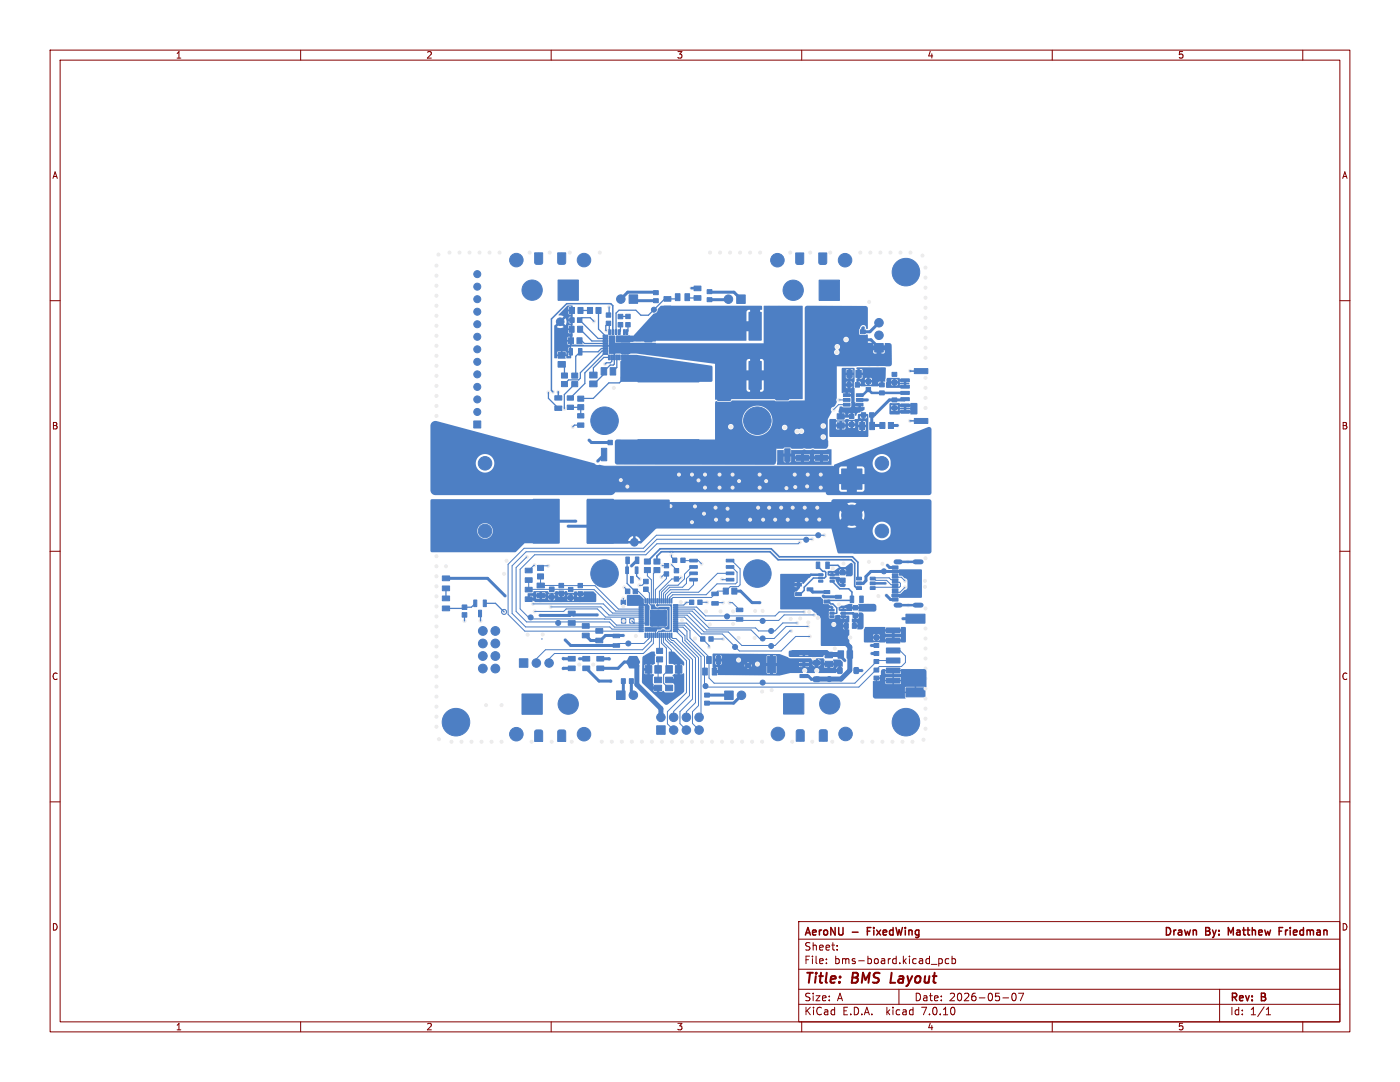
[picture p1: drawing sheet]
<svg xmlns="http://www.w3.org/2000/svg" width="279mm" height="216mm" viewBox="0 0 279 216" stroke-linecap="round" stroke-linejoin="round" font-family="sans-serif">
<defs><g id="words">
<g font-size="2.8" fill="#840000">
<text x="160.4" y="196.8">Title:</text>
<text x="170.1" y="196.8">BMS</text>
<text x="178.6" y="196.8">Layout</text>
</g>
<g font-size="2.1" fill="#840000">
<text x="160.4" y="189.9">Sheet:</text>
<text x="160.4" y="187.1">AeroNU</text>
<text x="170.1" y="187.1">-</text>
<text x="173.7" y="187.1">FixedWing</text>
<text x="232" y="187.1">Drawn</text>
<text x="240.5" y="187.1">By:</text>
<text x="245.6" y="187.1">Matthew</text>
<text x="256.3" y="187.1">Friedman</text>
<text x="160.4" y="192.6">File:</text>
<text x="166.5" y="192.6">bms-board.kicad_pcb</text>
<text x="160.4" y="202.8">KiCad</text>
<text x="160.4" y="200">Size:</text>
<text x="167" y="200">A</text>
<text x="168.1" y="202.8">E.D.A.</text>
<text x="177" y="202.8">kicad</text>
<text x="182.4" y="200">Date:</text>
<text x="184.2" y="202.8">7.0.10</text>
<text x="189.4" y="200">2026-05-07</text>
<text x="245.4" y="200.2">Rev:</text>
<text x="245.4" y="202.8">Id:</text>
<text x="249.5" y="202.8">1/1</text>
<text x="251.8" y="200.2">B</text>
</g>
<g font-size="1.8" fill="#840000">
<text x="35" y="11.9">1</text>
<text x="85" y="11.9">2</text>
<text x="135" y="11.9">3</text>
<text x="185" y="11.9">4</text>
<text x="235" y="11.9">5</text>
<text x="10.3" y="35.9">A</text>
<text x="267.7" y="35.9">A</text>
<text x="10.3" y="85.9">B</text>
<text x="267.7" y="85.9">B</text>
<text x="10.3" y="135.9">C</text>
<text x="267.7" y="135.9">C</text>
<text x="10.3" y="185.9">D</text>
<text x="267.7" y="185.9">D</text>
<text x="35" y="205.8">1</text>
<text x="85" y="205.8">2</text>
<text x="135" y="205.8">3</text>
<text x="185" y="205.8">4</text>
<text x="235" y="205.8">5</text>
</g>
</g></defs>
<g fill="none" stroke="#840000" stroke-width=".2">
<path d="M10 10h259.4v195.9h-259.4zM12 12h255.4v191.9h-255.4zM60 10v2M110 10v2M160 10v2M210 10v2M260 10v2M10 60h2M267.4 60h2M10 110h2M267.4 110h2M10 160h2"/>
<path d="M267.4 160h2M159.4 183.9h108v20h-108zM159.4 197.4h108M159.4 193.4h108M159.4 187.4h108M164.9 192.1v.2M164.9 191.4v.1M167.1 189.4v.2M167.1 188.7v.1M179.4 197.4v3M187.4 191.4l.4-.1 .3 .3-.2 .6h-.5M187.4 191.3v1.5"/>
<path d="M189.4 191.4l-.5-.1-.3 .3 .2 .6h.6M190 191.4l.4-.1 .3 .3-.1 .6h-.6M190 190.8v1.5M200.1 199.1h1.2M202.1 198.3l.2-.1a.8 .8 0 0 1 .5 .7 .8 .8 0 0 1-.5 .8 1 1 0 0 1-.2-1.4zM203.3 198.2h1l-.7 1.5M243.4 197.4v6.5M60 203.9v2M110 203.9v2M159.4 200.4h108M160 203.9v2M210 203.9v2"/>
<path d="M252.7 202.5h.9M252.7 201.4l.4-.4v1.5M260 203.9v2"/>
</g>
<path d="M177.9 194.1l-.2 2h1" fill="none" stroke="#840000" stroke-width=".4"/>
<path d="M173.1 185.8h.5M173.8 185.1h-.7v1.5M255.3 185.8h.5M256 185.1h-.7v1.5" fill="none" stroke="#840000" stroke-width=".3"/>
<g fill="#4d7fc4" stroke="#4d7fc4" stroke-width=".2">
<path d="M86.4 100.6h6.9l.6 .3 .2 .5v6.1l-.3 .6-.5 .2h-6.9z"/>
<path d="M100.8 100.8h4v4h-4z"/>
<path d="M86.4 90.1h6.9l.6 .3 .2 .5v6.1l-.3 .6-.5 .2h-6.9z"/>
<path d="M131.1 144.8h1.7v1.7h-1.7z"/>
<path d="M178.1 89.4l.5-.2h7v7.7h-7l-.6-.3-.1-.5v-6.1z"/>
<path d="M168 93.6h4v4h-4z"/>
<path d="M178.1 101.7l.5-.2h7v7.7h-7l-.6-.3-.1-.5v-6.1z"/>
<path d="M122.4 126.5h1.2v.7h-1.2z"/>
<path d="M122.4 128.5h1.2v.7h-1.2z"/>
<path d="M103.7 131.5h1.7v1.7h-1.7z"/>
<path d="M133.3 69.3h1.6v.9h-1.6z"/>
<path d="M133.3 66.3h1.6v.8h-1.6z"/>
<path d="M127.3 73.2h12.2v3h-12.2z"/>
<path d="M127.3 87.7h12.2v3.1h-12.2z"/>
<path d="M142.1 118.1h1.2v.7h-1.2z"/>
<path d="M142.1 120.1h1.2v.7h-1.2z"/>
<path d="M162.7 90.8h2.5v1.1h-2.5z"/>
<path d="M162.7 87.9h2.5v1.1h-2.5z"/>
<path d="M158.9 90.8h2.5v1.1h-2.5z"/>
<path d="M158.9 87.9h2.5v1.1h-2.5z"/>
<path d="M174.4 130h1v.8h-1z"/>
<path d="M174.4 131.6h1v.8h-1z"/>
<path d="M158.4 61.7h1.1v2.4h-1.1z"/>
<path d="M161.3 61.7h1.1v2.4h-1.1z"/>
<path d="M127 68.8h.9v.8h-.9z"/>
<path d="M127 67.1h.9v.9h-.9z"/>
<path d="M156.4 138.4h4v4.1h-4z"/>
<path d="M159 145.8l.3-.2h.8l.3 .2 .1 2.1h-1.6z"/>
<path d="M163.6 145.8l.3-.2h.8l.3 .2 .1 2.1h-1.6z"/>
<path d="M144.9 111.6h1.6v.5h-1.6z"/>
<path d="M144.9 112.9h1.6v.5h-1.6z"/>
<path d="M144.9 114.1h1.6v.6h-1.6z"/>
<path d="M144.9 115.4h1.6v.5h-1.6z"/>
<path d="M137.6 115.4h1.6v.5h-1.6z"/>
<path d="M137.6 114.1h1.6v.6h-1.6z"/>
<path d="M137.6 112.9h1.6v.5h-1.6z"/>
<path d="M137.6 111.6h1.6v.5h-1.6z"/>
<path d="M94.5 84h1.5v1.4h-1.5z"/>
<path d="M135.9 111.4h.8v.8h-.8z"/>
<path d="M134.2 111.4h.9v.8h-.9z"/>
<path d="M158.4 68.5h1.1v2.4h-1.1z"/>
<path d="M161.3 68.5h1.1v2.4h-1.1z"/>
<path d="M164.5 119.7h1.1v.6h-1.1z"/>
<path d="M164.5 117.8h1.1v.6h-1.1z"/>
<path d="M166.7 118.8h1.2v.6h-1.2z"/>
<path d="M116.2 124.4h1.4v1h-1.4z"/>
<path d="M116.2 126.4h1.4v.9h-1.4z"/>
<path d="M125.6 119.7h.9v.9h-.9z"/>
<path d="M124 119.7h.8v.9h-.8z"/>
<path d="M154.9 78.7h2.4v1.1h-2.4z"/>
<path d="M154.9 81.6h2.4v1.1h-2.4z"/>
<path d="M117.7 76h1.5v1.2h-1.5z"/>
<path d="M117.7 74.3h1.5v1.1h-1.5z"/>
<path d="M177.3 84.3h1v1.2h-1z"/>
<path d="M175.6 84.3h1v1.2h-1z"/>
<path d="M158.4 75.3h1.1v2.4h-1.1z"/>
<path d="M161.3 75.3h1.1v2.4h-1.1z"/>
<path d="M159.7 130h1.5v.6h-1.5z"/>
<path d="M159.7 132.3h1.5v.6h-1.5z"/>
<path d="M153.2 131h1.5v3.2h-1.5z"/>
<path d="M159.7 134.6h1.5v.6h-1.5z"/>
<path d="M106.5 93.2l.4-.2h59.1l.3 .1 .3 .4v4l-.2 .5-.4 .1h-59.1l-.4-.1-.2-.5v-3.9z"/>
<path d="M178 79.4h1v.8h-1z"/>
<path d="M178 81h1v.8h-1z"/>
<path d="M165.6 114.5h.9v.4h-.9z"/>
<path d="M165.6 115.2h.9v.3h-.9z"/>
<path d="M165.6 115.8h.9v.4h-.9z"/>
<path d="M163.4 115.8h.8v.4h-.8z"/>
<path d="M163.4 115.2h.8v.3h-.8z"/>
<path d="M163.4 114.5h.8v.4h-.8z"/>
<path d="M162.9 112.1h.7v1.4h-.7z"/>
<path d="M164.8 112.1h.7v1.4h-.7z"/>
<path d="M149.5 62.3h2.4v5.6h-2.4z"/>
<path d="M149.5 72.1h2.4v5.6h-2.4z"/>
<path d="M132.5 59.2h1.4v.9h-1.4z"/>
<path d="M132.5 61.1h1.4v.9h-1.4z"/>
<path d="M167.2 133.3h.8v1h-.8z"/>
<path d="M170.5 133.3h.8v1h-.8z"/>
<path d="M120 89.5h1.1v2.4h-1.1z"/>
<path d="M122.9 89.5h1v2.4h-1z"/>
<path d="M115.3 82.5h1.2v.9h-1.2z"/>
<path d="M115.3 84.4h1.2v.9h-1.2z"/>
<path d="M134.6 113.4h.8v.9h-.8z"/>
<path d="M134.6 115.1h.8v.9h-.8z"/>
<path d="M164.7 130.1h1.4v1.2h-1.4z"/>
<path d="M164.7 131.9h1.4v1.2h-1.4z"/>
<path d="M113.5 118.9h.8v.8h-.8z"/>
<path d="M113.5 117.2h.8v.9h-.8z"/>
<path d="M134.8 132.8h1.3v1.5h-1.3z"/>
<path d="M132.9 132.8h1.3v1.5h-1.3z"/>
<path d="M106.4 99.6h5.2v8.8h-5.2z"/>
<path d="M117.2 99.6h5.2v8.8h-5.2z"/>
<path d="M116.3 132.9h1.4v.9h-1.4z"/>
<path d="M116.3 131h1.4v.9h-1.4z"/>
<path d="M174.6 68.6h1.7v1.7h-1.7z"/>
<path d="M140.6 138.3h1v.8h-1z"/>
<path d="M140.6 139.9h1v.8h-1z"/>
<path d="M135.7 69.3h1.6v.9h-1.6z"/>
<path d="M135.7 66.3h1.6v.8h-1.6z"/>
<path d="M113.2 79h1.2v.9h-1.2z"/>
<path d="M113.2 80.8h1.2v.9h-1.2z"/>
<path d="M171.9 82.4h.9v.8h-.9z"/>
<path d="M173.5 82.4h.9v.8h-.9z"/>
<path d="M113.6 61.4h1.1v1.1h-1.1z"/>
<path d="M115.3 61.4h1.1v1.1h-1.1z"/>
<path d="M167.9 121.6h.8v.3h-.8z"/>
<path d="M167.9 122.2h.8v.4h-.8z"/>
<path d="M167.9 122.9h.8v.3h-.8z"/>
<path d="M165.6 122.9h.9v.3h-.9z"/>
<path d="M165.6 122.2h.9v.4h-.9z"/>
<path d="M165.6 121.6h.9v.3h-.9z"/>
<path d="M111.4 70.3h1.4v1.2h-1.4z"/>
<path d="M111.4 72.1h1.4v1.2h-1.4z"/>
<path d="M146.9 123.2h1.3v.7h-1.3z"/>
<path d="M146.9 121.4h1.3v.7h-1.3z"/>
<path d="M158.4 65.1h1.1v2.4h-1.1z"/>
<path d="M161.3 65.1h1.1v2.4h-1.1z"/>
<path d="M167.1 84.4h1.4v1h-1.4z"/>
<path d="M167.1 82.6h1.4v1h-1.4z"/>
<path d="M179.8 75.6h1.7v.6h-1.7z"/>
<path d="M179.8 76.8h1.7v.6h-1.7z"/>
<path d="M179.8 78.1h1.7v.6h-1.7z"/>
<path d="M179.8 79.4h1.7v.6h-1.7z"/>
<path d="M179.8 80.6h1.7v.6h-1.7z"/>
<path d="M179.8 81.8h1.7v.6h-1.7z"/>
<path d="M182.5 73.6h2.7v1h-2.7z"/>
<path d="M182.5 83.5h2.7v1h-2.7z"/>
<path d="M174.4 126.8h1v.8h-1z"/>
<path d="M174.4 128.4h1v.8h-1z"/>
<path d="M109.6 118.7h1v.9h-1z"/>
<path d="M109.6 117.1h1v.9h-1z"/>
<path d="M141.1 57.8h1v.8h-1z"/>
<path d="M141.1 59.4h1v.8h-1z"/>
<path d="M112.1 74.4h1.1v1h-1.1z"/>
<path d="M112.1 76.1h1.1v1h-1.1z"/>
<path d="M146 117.4h1.1v1.1h-1.1z"/>
<path d="M144.3 117.4h1.1v1.1h-1.1z"/>
<path d="M120 73.4h1.1v1.4h-1.1z"/>
<path d="M121.8 73.4h1.1v1.4h-1.1z"/>
<path d="M128.4 115.6h1v.9h-1z"/>
<path d="M128.4 117.1h1v.9h-1z"/>
<path d="M115.3 79h1.2v1.1h-1.2z"/>
<path d="M115.3 80.7h1.2v1.1h-1.2z"/>
<path d="M139.8 127.1h.9v.8h-.9z"/>
<path d="M141.5 127.1h.8v.8h-.8z"/>
<path d="M117.2 61.4h1.1v1.1h-1.1z"/>
<path d="M118.9 61.4h1.1v1.1h-1.1z"/>
<path d="M172.9 75.6h.8v.9h-.8z"/>
<path d="M172.9 77.3h.8v.9h-.8z"/>
<path d="M115.4 118.1h.8v.8h-.8z"/>
<path d="M115.4 116.4h.8v.9h-.8z"/>
<path d="M138.5 57.1h1.4v.9h-1.4z"/>
<path d="M138.5 59h1.4v.9h-1.4z"/>
<path d="M114.1 74.4h1.2v1.1h-1.2z"/>
<path d="M114.1 76.1h1.2v1.1h-1.2z"/>
<path d="M123.1 137.9h1.7v1.7h-1.7z"/>
<path d="M130.9 69.3h1.6v.9h-1.6z"/>
<path d="M130.9 66.3h1.6v.8h-1.6z"/>
<path d="M113.4 67.4h1.1v1.2h-1.1z"/>
<path d="M115.1 67.4h1.1v1.2h-1.1z"/>
<path d="M119.1 132.9h1.4v.9h-1.4z"/>
<path d="M119.1 131h1.4v.9h-1.4z"/>
<path d="M132.6 114.1h.8v.9h-.8z"/>
<path d="M132.6 112.4h.8v.9h-.8z"/>
<path d="M156.6 89.6h1.1v2.4h-1.1z"/>
<path d="M153.8 89.6h1v2.4h-1z"/>
<path d="M143.3 78.8h2.4v1.1h-2.4z"/>
<path d="M143.3 81.7h2.4v1.1h-2.4z"/>
<path d="M169.7 118.9h.7v1.3h-.7z"/>
<path d="M171.6 118.9h.7v1.3h-.7z"/>
<path d="M128.6 113.2h1.2v1.1h-1.2z"/>
<path d="M128.6 111.5h1.2v1.1h-1.2z"/>
<path d="M113.5 69.6h.7v1.2h-.7z"/>
<path d="M115.5 69.6h.6v1.2h-.6z"/>
<path d="M92.2 122.3h1v.8h-1z"/>
<path d="M92.2 120.7h1v.9h-1z"/>
<path d="M136.7 58.6h.9v1.4h-.9z"/>
<path d="M134.8 58.6h.9v1.4h-.9z"/>
<path d="M130.4 59.6h1v.8h-1z"/>
<path d="M130.4 58h1v.8h-1z"/>
<path d="M170.8 73.9h1.1v1.4h-1.1z"/>
<path d="M169 73.9h1.1v1.4h-1.1z"/>
<path d="M111.5 117.9h1v.9h-1z"/>
<path d="M111.5 116.4h1v.9h-1z"/>
<path d="M104.8 119.1h1.4v.9h-1.4z"/>
<path d="M104.8 117.2h1.4v.9h-1.4z"/>
<path d="M137.6 119.7h.9v.9h-.9z"/>
<path d="M139.3 119.7h.8v.9h-.8z"/>
<path d="M170.7 76.4h.8v.8h-.8z"/>
<path d="M169 76.4h.9v.8h-.9z"/>
<path d="M170.2 122.4h1v.8h-1z"/>
<path d="M170.2 120.8h1v.9h-1z"/>
<path d="M128.7 68.5h1.4v1.3h-1.4z"/>
<path d="M128.7 66.9h1.4v1.3h-1.4z"/>
<path d="M107.2 118.3h1.4v1h-1.4z"/>
<path d="M107.2 116.3h1.4v1h-1.4z"/>
<path d="M162.4 135.1h1.1v.9h-1.1z"/>
<path d="M162.4 131.8h1.1v.9h-1.1z"/>
<path d="M107.3 112.8h1.2v1h-1.2z"/>
<path d="M107.3 114.5h1.2v1h-1.2z"/>
<path d="M121.3 87.9h.9v.8h-.9z"/>
<path d="M123 87.9h.9v.8h-.9z"/>
<path d="M121 62.4h.9v.9h-.9z"/>
<path d="M121 64.1h.9v.8h-.9z"/>
<path d="M168.5 124.4h.8v1h-.8z"/>
<path d="M170.1 124.4h.8v1h-.8z"/>
<path d="M124 123.5h.9v.8h-.9z"/>
<path d="M125.7 123.5h.8v.8h-.8z"/>
<path d="M125.5 58.8h1.7v1.7h-1.7z"/>
<path d="M132.8 136.7h1.4v1.1h-1.4z"/>
<path d="M130.6 136.7h1.4v1.1h-1.4z"/>
<path d="M130.6 135.1h1.4v1.1h-1.4z"/>
<path d="M132.8 135.1h1.4v1.1h-1.4z"/>
<path d="M176.9 125.3h2.7v1h-2.7z"/>
<path d="M176.9 127.3h2.7v1h-2.7z"/>
<path d="M176.9 129.3h2.7v1h-2.7z"/>
<path d="M176.9 131.3h2.7v1h-2.7z"/>
<path d="M176.9 133.3h2.7v1h-2.7z"/>
<path d="M176.9 135.3h2.7v1h-2.7z"/>
<path d="M180.8 122.5h3.8v1.9h-3.8z"/>
<path d="M180.8 137.2h3.8v1.9h-3.8z"/>
<path d="M169 129.9h1.2v1.4h-1.2z"/>
<path d="M167.2 129.9h1.2v1.4h-1.2z"/>
<path d="M173.7 115.2h1v.5h-1z"/>
<path d="M173.7 116.1h1v.6h-1z"/>
<path d="M173.7 117.1h1v.5h-1z"/>
<path d="M170.9 117.1h1v.5h-1z"/>
<path d="M170.9 116.1h1v.6h-1z"/>
<path d="M170.9 115.2h1v.5h-1z"/>
<path d="M115.2 63.4h.9v.9h-.9z"/>
<path d="M113.7 63.4h.9v.9h-.9z"/>
<path d="M169.5 84.3h.9v.9h-.9z"/>
<path d="M169.5 82.6h.9v.9h-.9z"/>
<path d="M134.4 120.7l.8-.1 .1 .2h-.8z"/>
<path d="M134.4 121.1l.8-.1 .1 .2h-.8z"/>
<path d="M134.4 121.5l.8-.1 .1 .2h-.8z"/>
<path d="M134.4 121.9l.8-.1 .1 .2h-.8z"/>
<path d="M134.4 122.3l.8-.1 .1 .2h-.8z"/>
<path d="M134.4 122.7l.8-.1 .1 .2h-.8z"/>
<path d="M134.4 123.1l.8-.1 .1 .2h-.8z"/>
<path d="M134.4 123.5l.8-.1 .1 .2h-.8z"/>
<path d="M134.4 123.9l.8-.1 .1 .2h-.8z"/>
<path d="M134.4 124.3l.8-.1 .1 .2h-.8z"/>
<path d="M134.4 124.7l.8-.1 .1 .2h-.8z"/>
<path d="M134.4 125.1l.8-.1 .1 .2h-.8z"/>
<path d="M134.4 125.5l.8-.1 .1 .2h-.8z"/>
<path d="M134.4 125.9l.8-.1 .1 .2h-.8z"/>
<path d="M133.9 126.4h.2v.8h-.2z"/>
<path d="M133.5 126.4h.2l-.1 .8h-.1z"/>
<path d="M133.1 126.4h.2l-.1 .8h-.1z"/>
<path d="M132.7 126.4h.2l-.1 .8h-.1z"/>
<path d="M132.3 126.4h.2v.8h-.2z"/>
<path d="M131.9 126.4h.2v.8h-.2z"/>
<path d="M131.5 126.4h.2l-.1 .8h-.1z"/>
<path d="M131.1 126.4h.2l-.1 .8h-.1z"/>
<path d="M130.7 126.4h.2l-.1 .8h-.1z"/>
<path d="M130.3 126.4h.2v.8h-.2z"/>
<path d="M129.9 126.4h.2v.8h-.2z"/>
<path d="M129.5 126.4h.2l-.1 .8h-.1z"/>
<path d="M129.1 126.4h.2l-.1 .8h-.1z"/>
<path d="M128.7 126.4h.2l-.1 .8h-.1z"/>
<path d="M127.5 125.9l.9-.1v.2h-.8z"/>
<path d="M127.5 125.5l.9-.1v.2h-.8z"/>
<path d="M127.5 125.1l.9-.1v.2h-.8z"/>
<path d="M127.5 124.7l.9-.1v.2h-.8z"/>
<path d="M127.5 124.3l.9-.1v.2h-.8z"/>
<path d="M127.5 123.9l.9-.1v.2h-.8z"/>
<path d="M127.5 123.5l.9-.1v.2h-.8z"/>
<path d="M127.5 123.1l.9-.1v.2h-.8z"/>
<path d="M127.5 122.7l.9-.1v.2h-.8z"/>
<path d="M127.5 122.3l.9-.1v.2h-.8z"/>
<path d="M127.5 121.9l.9-.1v.2h-.8z"/>
<path d="M127.5 121.5l.9-.1v.2h-.8z"/>
<path d="M127.5 121.1l.9-.1v.2h-.8z"/>
<path d="M127.5 120.7l.9-.1v.2h-.8z"/>
<path d="M128.7 119.5h.2l-.1 .8h-.1z"/>
<path d="M129.1 119.5h.2l-.1 .8h-.1z"/>
<path d="M129.5 119.5h.2l-.1 .8h-.1z"/>
<path d="M129.9 119.5h.2v.8h-.2z"/>
<path d="M130.3 119.5h.2v.8h-.2z"/>
<path d="M130.7 119.5h.2l-.1 .8h-.1z"/>
<path d="M131.1 119.5h.2l-.1 .8h-.1z"/>
<path d="M131.5 119.5h.2l-.1 .8h-.1z"/>
<path d="M131.9 119.5h.2v.8h-.2z"/>
<path d="M132.3 119.5h.2v.8h-.2z"/>
<path d="M132.7 119.5h.2l-.1 .8h-.1z"/>
<path d="M133.1 119.5h.2l-.1 .8h-.1z"/>
<path d="M133.5 119.5h.2l-.1 .8h-.1z"/>
<path d="M133.9 119.5h.2v.8h-.2z"/>
<path d="M129.8 121.8h3.2v3.1h-3.2z"/>
<path d="M113.4 123.8h1.4v1h-1.4z"/>
<path d="M113.4 121.9h1.4v1h-1.4z"/>
<path d="M94.5 119.7h.7v1.3h-.7z"/>
<path d="M96.4 119.7h.7v1.3h-.7z"/>
<path d="M95.5 121.8h.6v1.3h-.6z"/>
<path d="M171.7 67.4h1v.8h-1z"/>
<path d="M171.7 65.8h1v.8h-1z"/>
<path d="M88.3 114.9h1.4v1h-1.4z"/>
<path d="M88.3 116.9h1.4v1h-1.4z"/>
<path d="M118.9 125.4h1.4v1h-1.4z"/>
<path d="M118.9 127.3h1.4v1h-1.4z"/>
<path d="M124 135.4h.8v1h-.8z"/>
<path d="M125.6 135.4h.8v1h-.8z"/>
<path d="M131 131.1h1.2v1h-1.2z"/>
<path d="M131 129.4h1.2v1h-1.2z"/>
<path d="M113.6 65.1h1v1.2h-1z"/>
<path d="M115.3 65.1h1v1.2h-1z"/>
<path d="M158.8 118.2h1.1v.6h-1.1z"/>
<path d="M158.8 116.4h1.1v.5h-1.1z"/>
<path d="M161.1 117.3h1.1v.6h-1.1z"/>
<path d="M175.5 78h1v.8h-1z"/>
<path d="M175.5 76.4h1v.8h-1z"/>
<path d="M110.7 81h1.4v.9h-1.4z"/>
<path d="M110.7 79h1.4v.8h-1.4z"/>
<path d="M141 131h.9v1.4h-.9z"/>
<path d="M142.9 131h1v1.4h-1z"/>
<path d="M130.5 113.2h1.2v1.1h-1.2z"/>
<path d="M130.5 111.5h1.2v1.1h-1.2z"/>
<path d="M158.4 71.9h1.1v2.4h-1.1z"/>
<path d="M161.3 71.9h1.1v2.4h-1.1z"/>
<path d="M128.8 132.8h1.3v1.5h-1.3z"/>
<path d="M130.7 132.8h1.3v1.5h-1.3z"/>
<path d="M178.1 112.9h1.1v.6h-1.1z"/>
<path d="M178.1 113.7h1.1v.6h-1.1z"/>
<path d="M178.1 115h1.1v.3h-1.1z"/>
<path d="M178.1 116h1.1v.3h-1.1z"/>
<path d="M178.1 116.5h1.1v.3h-1.1z"/>
<path d="M178.1 117.5h1.1v.3h-1.1z"/>
<path d="M178.1 119.3h1.1v.6h-1.1z"/>
<path d="M178.1 118.5h1.1v.6h-1.1z"/>
<path d="M178.1 118h1.1v.3h-1.1z"/>
<path d="M178.1 117h1.1v.3h-1.1z"/>
<path d="M178.1 115.5h1.1v.3h-1.1z"/>
<path d="M178.1 114.5h1.1v.3h-1.1z"/>
<path d="M140.2 133.3h1v1.4h-1z"/>
<path d="M142.2 133.3h.9v1.4h-.9z"/>
<path d="M170.9 78.6h1.3v.5h-1.3z"/>
<path d="M170.9 79.5h1.3v.6h-1.3z"/>
<path d="M170.9 80.5h1.3v.5h-1.3z"/>
<path d="M168.3 80.5h1.3v.5h-1.3z"/>
<path d="M168.3 79.5h1.3v.6h-1.3z"/>
<path d="M168.3 78.6h1.3v.5h-1.3z"/>
<path d="M167.7 115.4h1v.8h-1z"/>
<path d="M167.7 113.8h1v.9h-1z"/>
<path d="M124.9 62.7h.9v.9h-.9z"/>
<path d="M124.9 64.4h.9v.8h-.9z"/>
<path d="M113.4 131h1.4v.9h-1.4z"/>
<path d="M113.4 132.9h1.4v.9h-1.4z"/>
<path d="M124.8 117.5h.9v1h-.9z"/>
<path d="M126.4 117.5h.8v1h-.8z"/>
<path d="M88.3 118.9h1.4v1h-1.4z"/>
<path d="M88.3 120.9h1.4v1h-1.4z"/>
<path d="M178 75.9h1v.8h-1z"/>
<path d="M178 74.3h1v.8h-1z"/>
<path d="M163.5 55.9h4v4h-4z"/>
<path d="M163.4 50.5h1.6v1.9l-.2 .3-1 .1-.3-.2z"/>
<path d="M158.8 50.5h1.6v1.9l-.2 .3-1 .1-.3-.2z"/>
<path d="M171.6 84.3h.9v1.4h-.9z"/>
<path d="M173.6 84.3h.9v1.4h-.9z"/>
<path d="M121.5 65.8h.3v.9h-.3z"/>
<path d="M122.1 65.8h.4v.9h-.4z"/>
<path d="M122.8 65.8h.3v.9h-.3z"/>
<path d="M123.4 65.8h.4v.9h-.4z"/>
<path d="M124.4 65.8h.4v.9h-.4z"/>
<path d="M124.9 65.8h.4v.9h-.4z"/>
<path d="M125.4 67.1h.9v.3h-.9z"/>
<path d="M125.4 67.7h.9v.4h-.9z"/>
<path d="M125.4 68.9h.9v.3h-.9z"/>
<path d="M125.4 69.4h.9v.3h-.9z"/>
<path d="M125.4 69.9h.9v.3h-.9z"/>
<path d="M125.1 70.8h.3v1h-.3z"/>
<path d="M124.6 70.8h.3v1h-.3z"/>
<path d="M124.1 70.8h.3v1h-.3z"/>
<path d="M124.1 70.8h1.3v.3h-1.3z"/>
<path d="M123.4 70.8h.4v1h-.4z"/>
<path d="M122.9 70.8h.4v1h-.4z"/>
<path d="M122.4 70.8h.4v1h-.4z"/>
<path d="M121.9 70.8h.4v1h-.4z"/>
<path d="M121.4 70.8h.4v1h-.4z"/>
<path d="M120.3 70.4h1v.3h-1z"/>
<path d="M120.3 69.9h1v.3h-1z"/>
<path d="M120.3 69.4h1v.3h-1z"/>
<path d="M120.3 68.9h1v.3h-1z"/>
<path d="M120.3 68.4h1v.3h-1z"/>
<path d="M120.3 67.9h1v.3h-1z"/>
<path d="M120.3 67.4h1v.3h-1z"/>
<path d="M120.3 66.9h1v.3h-1z"/>
<path d="M121.6 67.1h1.1v3.4h-1.1z"/>
<path d="M123 67h2.7v1.1h-2.7z"/>
<path d="M123 68.4h2.7v1.6h-2.7z"/>
<path d="M124 68.4h1.7v2.1h-1.7z"/>
<path d="M111.4 55.9h4v4h-4z"/>
<path d="M111.3 50.4h1.6v1.9l-.2 .4h-1l-.3-.1z"/>
<path d="M106.7 50.4h1.6v1.9l-.2 .4h-1l-.3-.1z"/>
<path d="M104.8 115.3h1.4v.9h-1.4z"/>
<path d="M104.8 113.4h1.4v.9h-1.4z"/>
<path d="M144.6 137.9h1.7v1.7h-1.7z"/>
<path d="M124.9 113.1h.5v1.3h-.5z"/>
<path d="M126.8 113.1h.5v1.3h-.5z"/>
<path d="M125.8 115h.6v1.3h-.6z"/>
<path d="M124.9 111.1h.7v1.4h-.7z"/>
<path d="M126.8 111.1h.7v1.4h-.7z"/>
<path d="M147 58.9h1.7v1.7h-1.7z"/>
<path d="M123.4 64.3h.9v.9h-.9z"/>
<path d="M123.4 62.7h.9v.9h-.9z"/>
<path d="M174.4 134.9h1v.8h-1z"/>
<path d="M174.4 133.3h1v.8h-1z"/>
<path d="M123.4 100.4l.4-.1h42.3l.5 .1 .1 .5v3.9l-.1 .4-.5 .2h-42.3l-.4-.2-.2-.4v-3.9z"/>
<path d="M104.2 138.5h4v4h-4z"/>
<path d="M106.8 145.8l.3-.2h.8l.3 .2 .1 2.1h-1.6z"/>
<path d="M111.4 145.8l.3-.2h.8l.3 .2 .1 2.1h-1.6z"/>
<circle cx="151.1" cy="114.4" r="2.75"/>
<circle cx="86.9" cy="107.7" r=".4"/>
<circle cx="88.2" cy="107.7" r=".4"/>
<circle cx="89.5" cy="107.7" r=".4"/>
<circle cx="90.8" cy="107.7" r=".4"/>
<circle cx="92.1" cy="107.7" r=".4"/>
<circle cx="93.4" cy="107.7" r=".4"/>
<circle cx="86.9" cy="106.4" r=".4"/>
<circle cx="88.2" cy="106.4" r=".4"/>
<circle cx="89.5" cy="106.4" r=".4"/>
<circle cx="90.8" cy="106.4" r=".4"/>
<circle cx="92.1" cy="106.4" r=".4"/>
<circle cx="93.4" cy="106.4" r=".4"/>
<circle cx="86.9" cy="105.1" r=".4"/>
<circle cx="88.2" cy="105.1" r=".4"/>
<circle cx="89.5" cy="105.1" r=".4"/>
<circle cx="90.8" cy="105.1" r=".4"/>
<circle cx="92.1" cy="105.1" r=".4"/>
<circle cx="93.4" cy="105.1" r=".4"/>
<circle cx="86.9" cy="103.8" r=".4"/>
<circle cx="88.2" cy="103.8" r=".4"/>
<circle cx="89.5" cy="103.8" r=".4"/>
<circle cx="90.8" cy="103.8" r=".4"/>
<circle cx="92.1" cy="103.8" r=".4"/>
<circle cx="93.4" cy="103.8" r=".4"/>
<circle cx="86.9" cy="102.5" r=".4"/>
<circle cx="88.2" cy="102.5" r=".4"/>
<circle cx="89.5" cy="102.5" r=".4"/>
<circle cx="90.8" cy="102.5" r=".4"/>
<circle cx="92.1" cy="102.5" r=".4"/>
<circle cx="93.4" cy="102.5" r=".4"/>
<circle cx="86.9" cy="101.2" r=".4"/>
<circle cx="88.2" cy="101.2" r=".4"/>
<circle cx="89.5" cy="101.2" r=".4"/>
<circle cx="90.8" cy="101.2" r=".4"/>
<circle cx="92.1" cy="101.2" r=".4"/>
<circle cx="93.4" cy="101.2" r=".4"/>
<circle cx="86.9" cy="97.2" r=".4"/>
<circle cx="88.2" cy="97.2" r=".4"/>
<circle cx="89.5" cy="97.2" r=".4"/>
<circle cx="90.8" cy="97.2" r=".4"/>
<circle cx="92.1" cy="97.2" r=".4"/>
<circle cx="93.4" cy="97.2" r=".4"/>
<circle cx="86.9" cy="95.9" r=".4"/>
<circle cx="88.2" cy="95.9" r=".4"/>
<circle cx="89.5" cy="95.9" r=".4"/>
<circle cx="90.8" cy="95.9" r=".4"/>
<circle cx="92.1" cy="95.9" r=".4"/>
<circle cx="93.4" cy="95.9" r=".4"/>
<circle cx="102.8" cy="95.6" r="2.02"/>
<circle cx="86.9" cy="94.6" r=".4"/>
<circle cx="88.2" cy="94.6" r=".4"/>
<circle cx="89.5" cy="94.6" r=".4"/>
<circle cx="90.8" cy="94.6" r=".4"/>
<circle cx="92.1" cy="94.6" r=".4"/>
<circle cx="93.4" cy="94.6" r=".4"/>
<circle cx="86.9" cy="93.3" r=".4"/>
<circle cx="88.2" cy="93.3" r=".4"/>
<circle cx="89.5" cy="93.3" r=".4"/>
<circle cx="90.8" cy="93.3" r=".4"/>
<circle cx="92.1" cy="93.3" r=".4"/>
<circle cx="93.4" cy="93.3" r=".4"/>
<circle cx="86.9" cy="92" r=".4"/>
<circle cx="88.2" cy="92" r=".4"/>
<circle cx="89.5" cy="92" r=".4"/>
<circle cx="90.8" cy="92" r=".4"/>
<circle cx="92.1" cy="92" r=".4"/>
<circle cx="93.4" cy="92" r=".4"/>
<circle cx="86.9" cy="90.7" r=".4"/>
<circle cx="88.2" cy="90.7" r=".4"/>
<circle cx="89.5" cy="90.7" r=".4"/>
<circle cx="90.8" cy="90.7" r=".4"/>
<circle cx="92.1" cy="90.7" r=".4"/>
<circle cx="93.4" cy="90.7" r=".4"/>
<circle cx="96.8" cy="92.4" r="1.35"/>
<circle cx="96.8" cy="105.9" r="1.35"/>
<circle cx="180.8" cy="54.3" r="2.75"/>
<circle cx="120.6" cy="83.9" r="2.75"/>
<circle cx="151.1" cy="83.9" r="2.75"/>
<circle cx="180.8" cy="144.1" r="2.75"/>
<circle cx="91" cy="144.1" r="2.75"/>
<circle cx="120.6" cy="114.4" r="2.75"/>
<circle cx="131.9" cy="143.1" r=".85"/>
<circle cx="134.4" cy="145.7" r=".85"/>
<circle cx="134.4" cy="143.1" r=".85"/>
<circle cx="137" cy="145.7" r=".85"/>
<circle cx="137" cy="143.1" r=".85"/>
<circle cx="139.5" cy="145.7" r=".85"/>
<circle cx="139.5" cy="143.1" r=".85"/>
<circle cx="185" cy="89.8" r=".4"/>
<circle cx="183.7" cy="89.8" r=".4"/>
<circle cx="182.4" cy="89.8" r=".4"/>
<circle cx="181.1" cy="89.8" r=".4"/>
<circle cx="179.8" cy="89.8" r=".4"/>
<circle cx="178.5" cy="89.8" r=".4"/>
<circle cx="185" cy="91.1" r=".4"/>
<circle cx="183.7" cy="91.1" r=".4"/>
<circle cx="182.4" cy="91.1" r=".4"/>
<circle cx="181.1" cy="91.1" r=".4"/>
<circle cx="179.8" cy="91.1" r=".4"/>
<circle cx="178.5" cy="91.1" r=".4"/>
<circle cx="185" cy="92.4" r=".4"/>
<circle cx="183.7" cy="92.4" r=".4"/>
<circle cx="182.4" cy="92.4" r=".4"/>
<circle cx="181.1" cy="92.4" r=".4"/>
<circle cx="179.8" cy="92.4" r=".4"/>
<circle cx="178.5" cy="92.4" r=".4"/>
<circle cx="185" cy="93.7" r=".4"/>
<circle cx="183.7" cy="93.7" r=".4"/>
<circle cx="182.4" cy="93.7" r=".4"/>
<circle cx="181.1" cy="93.7" r=".4"/>
<circle cx="179.8" cy="93.7" r=".4"/>
<circle cx="178.5" cy="93.7" r=".4"/>
<circle cx="185" cy="95" r=".4"/>
<circle cx="183.7" cy="95" r=".4"/>
<circle cx="182.4" cy="95" r=".4"/>
<circle cx="181.1" cy="95" r=".4"/>
<circle cx="179.8" cy="95" r=".4"/>
<circle cx="178.5" cy="95" r=".4"/>
<circle cx="185" cy="96.3" r=".4"/>
<circle cx="183.7" cy="96.3" r=".4"/>
<circle cx="182.4" cy="96.3" r=".4"/>
<circle cx="181.1" cy="96.3" r=".4"/>
<circle cx="179.8" cy="96.3" r=".4"/>
<circle cx="178.5" cy="96.3" r=".4"/>
<circle cx="185" cy="102.1" r=".4"/>
<circle cx="183.7" cy="102.1" r=".4"/>
<circle cx="182.4" cy="102.1" r=".4"/>
<circle cx="181.1" cy="102.1" r=".4"/>
<circle cx="179.8" cy="102.1" r=".4"/>
<circle cx="178.5" cy="102.1" r=".4"/>
<circle cx="170" cy="102.8" r="2.02"/>
<circle cx="185" cy="103.4" r=".4"/>
<circle cx="183.7" cy="103.4" r=".4"/>
<circle cx="182.4" cy="103.4" r=".4"/>
<circle cx="181.1" cy="103.4" r=".4"/>
<circle cx="179.8" cy="103.4" r=".4"/>
<circle cx="178.5" cy="103.4" r=".4"/>
<circle cx="185" cy="104.7" r=".4"/>
<circle cx="183.7" cy="104.7" r=".4"/>
<circle cx="182.4" cy="104.7" r=".4"/>
<circle cx="181.1" cy="104.7" r=".4"/>
<circle cx="179.8" cy="104.7" r=".4"/>
<circle cx="178.5" cy="104.7" r=".4"/>
<circle cx="185" cy="106" r=".4"/>
<circle cx="183.7" cy="106" r=".4"/>
<circle cx="182.4" cy="106" r=".4"/>
<circle cx="181.1" cy="106" r=".4"/>
<circle cx="179.8" cy="106" r=".4"/>
<circle cx="178.5" cy="106" r=".4"/>
<circle cx="185" cy="107.3" r=".4"/>
<circle cx="183.7" cy="107.3" r=".4"/>
<circle cx="182.4" cy="107.3" r=".4"/>
<circle cx="181.1" cy="107.3" r=".4"/>
<circle cx="179.8" cy="107.3" r=".4"/>
<circle cx="178.5" cy="107.3" r=".4"/>
<circle cx="185" cy="108.6" r=".4"/>
<circle cx="183.7" cy="108.6" r=".4"/>
<circle cx="182.4" cy="108.6" r=".4"/>
<circle cx="181.1" cy="108.6" r=".4"/>
<circle cx="179.8" cy="108.6" r=".4"/>
<circle cx="178.5" cy="108.6" r=".4"/>
<circle cx="176" cy="92.4" r="1.35"/>
<circle cx="176" cy="105.9" r="1.35"/>
<circle cx="107" cy="132.3" r=".85"/>
<circle cx="109.6" cy="132.3" r=".85"/>
<circle cx="159.7" cy="146.1" r=".4"/>
<circle cx="159.7" cy="147.4" r=".4"/>
<circle cx="164.3" cy="146.1" r=".4"/>
<circle cx="164.3" cy="147.4" r=".4"/>
<circle cx="165.6" cy="140.5" r="2.02"/>
<circle cx="155.3" cy="146.5" r="1.35"/>
<circle cx="168.7" cy="146.5" r="1.35"/>
<circle cx="130.5" cy="61.8" r=".5"/>
<circle cx="95.2" cy="82.2" r=".7"/>
<circle cx="95.2" cy="79.7" r=".7"/>
<circle cx="95.2" cy="77.2" r=".7"/>
<circle cx="95.2" cy="74.7" r=".7"/>
<circle cx="95.2" cy="72.2" r=".7"/>
<circle cx="95.2" cy="69.7" r=".7"/>
<circle cx="95.2" cy="67.2" r=".7"/>
<circle cx="95.2" cy="64.7" r=".7"/>
<circle cx="95.2" cy="62.2" r=".7"/>
<circle cx="95.2" cy="59.7" r=".7"/>
<circle cx="95.2" cy="57.2" r=".7"/>
<circle cx="95.2" cy="54.7" r=".7"/>
<circle cx="153.9" cy="128.9" r=".5"/>
<circle cx="126.6" cy="108.2" r=".77"/>
<circle cx="176.4" cy="114" r=".5"/>
<circle cx="175.4" cy="66.9" r=".85"/>
<circle cx="175.4" cy="64.4" r=".85"/>
<circle cx="125.4" cy="128.4" r=".5"/>
<circle cx="145.1" cy="123" r=".5"/>
<circle cx="98.9" cy="125.9" r=".88"/>
<circle cx="98.9" cy="128.4" r=".88"/>
<circle cx="98.9" cy="130.9" r=".88"/>
<circle cx="98.9" cy="133.4" r=".88"/>
<circle cx="96.4" cy="125.9" r=".88"/>
<circle cx="96.4" cy="128.4" r=".88"/>
<circle cx="96.4" cy="130.9" r=".88"/>
<circle cx="96.4" cy="133.4" r=".88"/>
<circle cx="126.4" cy="138.7" r=".85"/>
<circle cx="111.4" cy="124.3" r=".5"/>
<circle cx="160.9" cy="107.7" r=".5"/>
<circle cx="140.8" cy="136.9" r=".5"/>
<circle cx="165.5" cy="135.5" r=".5"/>
<circle cx="152.2" cy="127.4" r=".5"/>
<circle cx="123.9" cy="59.7" r=".85"/>
<circle cx="163.3" cy="106.8" r=".5"/>
<circle cx="149.3" cy="132.8" r=".5"/>
<circle cx="111.8" cy="64.2" r=".76"/>
<circle cx="132.7" cy="124.6" r=".3"/>
<circle cx="132.7" cy="123.3" r=".3"/>
<circle cx="132.7" cy="122.1" r=".3"/>
<circle cx="131.4" cy="124.6" r=".3"/>
<circle cx="131.4" cy="123.3" r=".3"/>
<circle cx="131.4" cy="122.1" r=".3"/>
<circle cx="130.1" cy="124.6" r=".3"/>
<circle cx="130.1" cy="123.3" r=".3"/>
<circle cx="130.1" cy="122.1" r=".3"/>
<circle cx="146.7" cy="129.1" r=".5"/>
<circle cx="100.6" cy="122.1" r=".5"/>
<circle cx="152.2" cy="123.9" r=".5"/>
<circle cx="153.9" cy="125.9" r=".5"/>
<circle cx="105.9" cy="123.2" r=".5"/>
<circle cx="164.2" cy="52.3" r=".4"/>
<circle cx="164.2" cy="51" r=".4"/>
<circle cx="159.6" cy="52.3" r=".4"/>
<circle cx="159.6" cy="51" r=".4"/>
<circle cx="158.3" cy="57.9" r="2.02"/>
<circle cx="168.6" cy="51.9" r="1.35"/>
<circle cx="155.2" cy="51.9" r="1.35"/>
<circle cx="112.1" cy="52.2" r=".4"/>
<circle cx="112.1" cy="51" r=".4"/>
<circle cx="107.5" cy="52.2" r=".4"/>
<circle cx="107.5" cy="51" r=".4"/>
<circle cx="106.2" cy="57.9" r="2.02"/>
<circle cx="116.5" cy="51.9" r="1.35"/>
<circle cx="103.1" cy="51.9" r="1.35"/>
<circle cx="144.6" cy="89.4" r=".5"/>
<circle cx="148" cy="138.7" r=".85"/>
<circle cx="152.2" cy="136.2" r=".5"/>
<circle cx="145.4" cy="59.7" r=".85"/>
<circle cx="107.5" cy="146.2" r=".4"/>
<circle cx="107.5" cy="147.5" r=".4"/>
<circle cx="112.1" cy="146.2" r=".4"/>
<circle cx="112.1" cy="147.5" r=".4"/>
<circle cx="113.4" cy="140.5" r="2.02"/>
<circle cx="103.1" cy="146.5" r="1.35"/>
<circle cx="116.5" cy="146.5" r="1.35"/>
</g>
<path d="M178.8 112.1h.8M182.6 112.1h1.2M126.4 132.2l.7 .6v3.8l4.8 4.8v1.7M158 130.5l.3-.3h6.6l.5 .5 2.4-.1M168.1 127.6l1.5 1.5v4.7l-1.7 1.7h-4.9M178.8 120.8h.8M182.6 120.8h1.2" fill="none" stroke="#4d7fc4" stroke-width="1"/>
<g fill="#ececec" stroke="#ececec" stroke-width=".2">
<circle cx="170.6" cy="106.2" r=".3"/>
<circle cx="184.7" cy="125.4" r=".3"/>
<circle cx="184.6" cy="115.9" r=".3"/>
<circle cx="90.1" cy="148" r=".3"/>
<circle cx="124.1" cy="148" r=".3"/>
<circle cx="138" cy="57.5" r=".3"/>
<circle cx="168.3" cy="112.4" r=".3"/>
<circle cx="155.4" cy="75.4" r=".3"/>
<circle cx="157.2" cy="103.7" r=".3"/>
<circle cx="129.4" cy="132" r=".3"/>
<circle cx="152.1" cy="148" r=".3"/>
<circle cx="121.7" cy="103.3" r=".3"/>
<circle cx="159.7" cy="123.4" r=".3"/>
<circle cx="155.8" cy="91.2" r=".3"/>
<circle cx="145.2" cy="101.5" r=".3"/>
<circle cx="184.7" cy="77.4" r=".3"/>
<circle cx="181.6" cy="84" r=".3"/>
<circle cx="184.7" cy="65.4" r=".3"/>
<circle cx="175.9" cy="75" r=".3"/>
<circle cx="145.7" cy="50.4" r=".3"/>
<circle cx="173.7" cy="50.4" r=".3"/>
<circle cx="184.7" cy="75.4" r=".3"/>
<circle cx="126.1" cy="148" r=".3"/>
<circle cx="143.4" cy="71.4" r=".3"/>
<circle cx="143.7" cy="50.4" r=".3"/>
<circle cx="155.8" cy="90.3" r=".3"/>
<circle cx="163.5" cy="103.7" r=".3"/>
<circle cx="155.9" cy="101.3" r=".3"/>
<circle cx="117.7" cy="105.3" r=".3"/>
<circle cx="147.7" cy="50.4" r=".3"/>
<circle cx="156.6" cy="85.3" r=".3"/>
<circle cx="184.7" cy="133.4" r=".3"/>
<circle cx="87.1" cy="135" r=".3"/>
<circle cx="140.5" cy="102.5" r=".3"/>
<circle cx="138.1" cy="148" r=".3"/>
<circle cx="180.6" cy="100.2" r=".3"/>
<circle cx="179.7" cy="50.4" r=".3"/>
<circle cx="87.1" cy="75" r=".3"/>
<circle cx="124.4" cy="123.9" r=".3"/>
<circle cx="140.9" cy="122" r=".3"/>
<circle cx="150.1" cy="148" r=".3"/>
<circle cx="121.6" cy="61.3" r=".3"/>
<circle cx="112" cy="119.8" r=".3"/>
<circle cx="96.1" cy="148" r=".3"/>
<circle cx="124.4" cy="119.4" r=".3"/>
<circle cx="115.8" cy="119.8" r=".3"/>
<circle cx="152.2" cy="121.9" r=".3"/>
<circle cx="147.4" cy="75.4" r=".3"/>
<circle cx="172.6" cy="100.2" r=".3"/>
<circle cx="91.7" cy="50.4" r=".3"/>
<circle cx="143.8" cy="122" r=".3"/>
<circle cx="99.7" cy="50.4" r=".3"/>
<circle cx="100.1" cy="148" r=".3"/>
<circle cx="138.7" cy="101.1" r=".3"/>
<circle cx="87.1" cy="123" r=".3"/>
<circle cx="184.7" cy="111.4" r=".3"/>
<circle cx="171.7" cy="123.7" r=".3"/>
<circle cx="87.1" cy="131" r=".3"/>
<circle cx="127.6" cy="116.8" r=".3"/>
<circle cx="172.1" cy="148" r=".3"/>
<circle cx="184.7" cy="71.4" r=".3"/>
<circle cx="184.7" cy="67.4" r=".3"/>
<circle cx="132" cy="101.2" r=".3"/>
<circle cx="141.7" cy="50.4" r=".3"/>
<circle cx="149.7" cy="50.4" r=".3"/>
<circle cx="167.4" cy="120.6" r=".3"/>
<circle cx="141.4" cy="71.4" r=".3"/>
<circle cx="182.6" cy="100.2" r=".3"/>
<circle cx="143.4" cy="75.4" r=".3"/>
<circle cx="128.1" cy="148" r=".3"/>
<circle cx="149.4" cy="69.4" r=".3"/>
<circle cx="181.3" cy="120.8" r=".3"/>
<circle cx="149.7" cy="103.7" r=".3"/>
<circle cx="162.2" cy="90" r=".3"/>
<circle cx="87.1" cy="129" r=".3"/>
<circle cx="112.3" cy="67.6" r=".3"/>
<circle cx="184.7" cy="137.4" r=".3"/>
<circle cx="184.7" cy="131.4" r=".3"/>
<circle cx="120.6" cy="104.2" r=".3"/>
<circle cx="143.4" cy="73.4" r=".3"/>
<circle cx="138.1" cy="104.2" r=".3"/>
<circle cx="182.4" cy="80.9" r=".3"/>
<circle cx="175.7" cy="50.4" r=".3"/>
<circle cx="184.7" cy="59.4" r=".3"/>
<circle cx="161.5" cy="122.1" r=".3"/>
<circle cx="141.6" cy="124.6" r=".3"/>
<circle cx="100.6" cy="114.5" r=".3"/>
<circle cx="168.6" cy="108.2" r=".3"/>
<circle cx="176.1" cy="148" r=".3"/>
<circle cx="144.3" cy="127.5" r=".3"/>
<circle cx="157.8" cy="123.5" r=".3"/>
<circle cx="142.1" cy="148" r=".3"/>
<circle cx="117.6" cy="87.8" r=".3"/>
<circle cx="184.7" cy="55.4" r=".3"/>
<circle cx="108.3" cy="126.6" r=".3"/>
<circle cx="182.1" cy="148" r=".3"/>
<circle cx="134" cy="112.7" r=".3"/>
<circle cx="87.1" cy="139" r=".3"/>
<circle cx="150.6" cy="127.3" r=".3"/>
<circle cx="141.1" cy="120.2" r=".3"/>
<circle cx="109.7" cy="50.4" r=".3"/>
<circle cx="87.1" cy="119" r=".3"/>
<circle cx="174.1" cy="148" r=".3"/>
<circle cx="130.1" cy="137.3" r=".3"/>
<circle cx="166.2" cy="84.2" r=".3"/>
<circle cx="146.3" cy="124.5" r=".3"/>
<circle cx="151.3" cy="101.3" r=".3"/>
<circle cx="118.6" cy="106.3" r=".3"/>
<circle cx="115.6" cy="132.6" r=".3"/>
<circle cx="180.2" cy="123.5" r=".3"/>
<circle cx="142.9" cy="103.7" r=".3"/>
<circle cx="178.6" cy="100.2" r=".3"/>
<circle cx="158.2" cy="101.3" r=".3"/>
<circle cx="148.1" cy="148" r=".3"/>
<circle cx="170.6" cy="108.2" r=".3"/>
<circle cx="183.3" cy="136.1" r=".3"/>
<circle cx="135.5" cy="132.1" r=".3"/>
<circle cx="145.4" cy="71.4" r=".3"/>
<circle cx="110.1" cy="148" r=".3"/>
<circle cx="119.9" cy="104" r=".3"/>
<circle cx="118.4" cy="132.6" r=".3"/>
<circle cx="147.4" cy="127.3" r=".3"/>
<circle cx="163.2" cy="123.3" r=".3"/>
<circle cx="174" cy="130.4" r=".3"/>
<circle cx="151.7" cy="50.4" r=".3"/>
<circle cx="87.1" cy="137" r=".3"/>
<circle cx="172.6" cy="106.2" r=".3"/>
<circle cx="133.8" cy="101" r=".3"/>
<circle cx="87.1" cy="127" r=".3"/>
<circle cx="136.1" cy="123.7" r=".3"/>
<circle cx="117.7" cy="103.3" r=".3"/>
<circle cx="138.7" cy="127.4" r=".3"/>
<circle cx="87.1" cy="83" r=".3"/>
<circle cx="162.4" cy="131.3" r=".3"/>
<circle cx="178.9" cy="82.4" r=".3"/>
<circle cx="184.7" cy="143.4" r=".3"/>
<circle cx="180.1" cy="148" r=".3"/>
<circle cx="162.1" cy="148" r=".3"/>
<circle cx="94.1" cy="148" r=".3"/>
<circle cx="171.7" cy="124.7" r=".3"/>
<circle cx="87.1" cy="55" r=".3"/>
<circle cx="153.5" cy="101.3" r=".3"/>
<circle cx="132.1" cy="148" r=".3"/>
<circle cx="158.1" cy="148" r=".3"/>
<circle cx="145.8" cy="85.1" r=".3"/>
<circle cx="145.2" cy="103.7" r=".3"/>
<circle cx="107.8" cy="119.8" r=".3"/>
<circle cx="184.7" cy="63.4" r=".3"/>
<circle cx="87.1" cy="141" r=".3"/>
<circle cx="97" cy="140.7" r=".3"/>
<circle cx="100.1" cy="140.7" r=".3"/>
<circle cx="146.3" cy="122" r=".3"/>
<circle cx="113.2" cy="71.2" r=".3"/>
<circle cx="160.6" cy="133.8" r=".3"/>
<circle cx="177.1" cy="112.8" r=".3"/>
<circle cx="87.1" cy="63" r=".3"/>
<circle cx="177.7" cy="50.4" r=".3"/>
<circle cx="87.1" cy="69" r=".3"/>
<circle cx="184.7" cy="127.4" r=".3"/>
<circle cx="153.4" cy="67.4" r=".3"/>
<circle cx="171.7" cy="50.4" r=".3"/>
<circle cx="166.1" cy="148" r=".3"/>
<circle cx="159.1" cy="86.1" r=".3"/>
<circle cx="184.7" cy="121.4" r=".3"/>
<circle cx="140.1" cy="148" r=".3"/>
<circle cx="87.5" cy="50.8" r=".3"/>
<circle cx="87.1" cy="79" r=".3"/>
<circle cx="158" cy="130.5" r=".3"/>
<circle cx="87.1" cy="145" r=".3"/>
<circle cx="181.7" cy="50.4" r=".3"/>
<circle cx="145.4" cy="73.4" r=".3"/>
<circle cx="174.6" cy="108.2" r=".3"/>
<circle cx="169.7" cy="127.2" r=".3"/>
<circle cx="161" cy="103.7" r=".3"/>
<circle cx="145.4" cy="69.4" r=".3"/>
<circle cx="92.1" cy="148" r=".3"/>
<circle cx="166.4" cy="124.6" r=".3"/>
<circle cx="87.6" cy="147.5" r=".3"/>
<circle cx="168.6" cy="106.2" r=".3"/>
<circle cx="171" cy="84" r=".3"/>
<circle cx="176.6" cy="100.2" r=".3"/>
<circle cx="143.4" cy="77.4" r=".3"/>
<circle cx="153.4" cy="75.4" r=".3"/>
<circle cx="135.8" cy="120.1" r=".3"/>
<circle cx="147.4" cy="71.4" r=".3"/>
<circle cx="176.6" cy="102.2" r=".3"/>
<circle cx="167.1" cy="69.2" r=".3"/>
<circle cx="87.1" cy="143" r=".3"/>
<circle cx="127.6" cy="115.5" r=".3"/>
<circle cx="163.1" cy="101.3" r=".3"/>
<circle cx="137.4" cy="71.4" r=".3"/>
<circle cx="161.3" cy="124.2" r=".3"/>
<circle cx="87.1" cy="71" r=".3"/>
<circle cx="153.4" cy="73.4" r=".3"/>
<circle cx="176.7" cy="116.4" r=".3"/>
<circle cx="166.6" cy="129.4" r=".3"/>
<circle cx="155.4" cy="77.4" r=".3"/>
<circle cx="105.7" cy="50.4" r=".3"/>
<circle cx="141.4" cy="69.4" r=".3"/>
<circle cx="184.6" cy="117.1" r=".3"/>
<circle cx="144.1" cy="148" r=".3"/>
<circle cx="87.1" cy="111" r=".3"/>
<circle cx="182.4" cy="82.1" r=".3"/>
<circle cx="126.9" cy="126.9" r=".3"/>
<circle cx="173.4" cy="60.3" r=".3"/>
<circle cx="124.6" cy="117.2" r=".3"/>
<circle cx="147.4" cy="73.4" r=".3"/>
<circle cx="184.7" cy="129.4" r=".3"/>
<circle cx="176.1" cy="73.7" r=".3"/>
<circle cx="155.4" cy="69.4" r=".3"/>
<circle cx="155.4" cy="65.4" r=".3"/>
<circle cx="184.7" cy="135.4" r=".3"/>
<circle cx="119.3" cy="92" r=".3"/>
<circle cx="130.1" cy="148" r=".3"/>
<circle cx="160.6" cy="101.3" r=".3"/>
<circle cx="160.5" cy="90" r=".3"/>
<circle cx="95.9" cy="123.9" r=".3"/>
<circle cx="173.1" cy="79.8" r=".3"/>
<circle cx="157.4" cy="63.4" r=".3"/>
<circle cx="145.4" cy="77.4" r=".3"/>
<circle cx="147.4" cy="69.4" r=".3"/>
<circle cx="184.7" cy="69.4" r=".3"/>
<circle cx="168.6" cy="131.8" r=".3"/>
<circle cx="161.7" cy="50.4" r=".3"/>
<circle cx="93.7" cy="50.4" r=".3"/>
<circle cx="126.1" cy="104.2" r=".3"/>
<circle cx="139.4" cy="69.4" r=".3"/>
<circle cx="113.7" cy="50.4" r=".3"/>
<circle cx="171.6" cy="86.6" r=".3"/>
<circle cx="105.3" cy="126.6" r=".3"/>
<circle cx="179.8" cy="138.5" r=".3"/>
<circle cx="184.7" cy="61.4" r=".3"/>
<circle cx="184.6" cy="100.2" r=".3"/>
<circle cx="120.1" cy="148" r=".3"/>
<circle cx="157.4" cy="71.4" r=".3"/>
<circle cx="101.1" cy="111.9" r=".3"/>
<circle cx="155.8" cy="92.1" r=".3"/>
<circle cx="87.1" cy="67" r=".3"/>
<circle cx="178.1" cy="148" r=".3"/>
<circle cx="142.8" cy="101.3" r=".3"/>
<circle cx="163" cy="133.8" r=".3"/>
<circle cx="184.7" cy="53.4" r=".3"/>
<circle cx="184.7" cy="141.4" r=".3"/>
<circle cx="134" cy="110.8" r=".3"/>
<circle cx="134" cy="130.4" r=".3"/>
<circle cx="151.4" cy="71.4" r=".3"/>
<circle cx="113.4" cy="105" r=".3"/>
<circle cx="155.4" cy="61.4" r=".3"/>
<circle cx="87.1" cy="133" r=".3"/>
<circle cx="172.3" cy="65.4" r=".3"/>
<circle cx="87.1" cy="57" r=".3"/>
<circle cx="87.1" cy="113" r=".3"/>
<circle cx="87.1" cy="61" r=".3"/>
<circle cx="170" cy="86.4" r=".3"/>
<circle cx="124.4" cy="120.9" r=".3"/>
<circle cx="174.6" cy="102.2" r=".3"/>
<circle cx="87.1" cy="53" r=".3"/>
<circle cx="166.2" cy="86.6" r=".3"/>
<circle cx="143.4" cy="69.4" r=".3"/>
<circle cx="176.9" cy="118.8" r=".3"/>
<circle cx="114.1" cy="148" r=".3"/>
<circle cx="147.4" cy="131.7" r=".3"/>
<circle cx="135.6" cy="137.1" r=".3"/>
<circle cx="122.1" cy="148" r=".3"/>
<circle cx="87.1" cy="59" r=".3"/>
<circle cx="87.1" cy="73" r=".3"/>
<circle cx="155.4" cy="63.4" r=".3"/>
<circle cx="151.2" cy="132.5" r=".3"/>
<circle cx="87.1" cy="115" r=".3"/>
<circle cx="172.6" cy="104.2" r=".3"/>
<circle cx="173.9" cy="128.8" r=".3"/>
<circle cx="139.4" cy="71.4" r=".3"/>
<circle cx="153.4" cy="77.4" r=".3"/>
<circle cx="136.1" cy="148" r=".3"/>
<circle cx="181.6" cy="74" r=".3"/>
<circle cx="176.6" cy="108.2" r=".3"/>
<circle cx="152.3" cy="103.7" r=".3"/>
<circle cx="128.5" cy="104.2" r=".3"/>
<circle cx="106.1" cy="148" r=".3"/>
<circle cx="157.4" cy="65.4" r=".3"/>
<circle cx="119.7" cy="50.4" r=".3"/>
<circle cx="183.3" cy="134.1" r=".3"/>
<circle cx="87.1" cy="121" r=".3"/>
<circle cx="173.3" cy="74.6" r=".3"/>
<circle cx="165.7" cy="50.4" r=".3"/>
<circle cx="153.4" cy="61.4" r=".3"/>
<circle cx="176.2" cy="138.2" r=".3"/>
<circle cx="132.1" cy="112.9" r=".3"/>
<circle cx="184.7" cy="79.4" r=".3"/>
<circle cx="166.2" cy="113.4" r=".3"/>
<circle cx="184.7" cy="57.4" r=".3"/>
<circle cx="168.6" cy="100.2" r=".3"/>
<circle cx="144.1" cy="115.6" r=".3"/>
<circle cx="184.7" cy="81.4" r=".3"/>
<circle cx="98.1" cy="148" r=".3"/>
<circle cx="181.2" cy="112.1" r=".3"/>
<circle cx="87.1" cy="77" r=".3"/>
<circle cx="184.7" cy="145.4" r=".3"/>
<circle cx="89.7" cy="50.4" r=".3"/>
<circle cx="174.6" cy="100.2" r=".3"/>
<circle cx="153.4" cy="63.4" r=".3"/>
<circle cx="87.1" cy="117" r=".3"/>
<circle cx="172.6" cy="108.2" r=".3"/>
<circle cx="184.7" cy="139.4" r=".3"/>
<circle cx="87.1" cy="125" r=".3"/>
<circle cx="145.4" cy="75.4" r=".3"/>
<circle cx="95.7" cy="50.4" r=".3"/>
<circle cx="159.9" cy="86" r=".3"/>
<circle cx="146.1" cy="148" r=".3"/>
<circle cx="134.1" cy="148" r=".3"/>
<circle cx="184.1" cy="51" r=".3"/>
<circle cx="97.7" cy="50.4" r=".3"/>
<circle cx="150.7" cy="121.9" r=".3"/>
<circle cx="157.7" cy="50.4" r=".3"/>
<circle cx="184.3" cy="147.6" r=".3"/>
<circle cx="133" cy="139.3" r=".3"/>
<circle cx="147.4" cy="77.4" r=".3"/>
<circle cx="154.7" cy="103.7" r=".3"/>
<circle cx="87.1" cy="65" r=".3"/>
<circle cx="87.1" cy="81" r=".3"/>
<circle cx="92.7" cy="123.9" r=".3"/>
<circle cx="168.4" cy="116.8" r=".3"/>
<circle cx="125" cy="102" r=".3"/>
<circle cx="172" cy="133.8" r=".3"/>
<circle cx="169.9" cy="81.8" r=".3"/>
<circle cx="126" cy="119.2" r=".3"/>
<circle cx="125.8" cy="131.5" r=".3"/>
<circle cx="132.3" cy="125.8" r=".3"/>
<circle cx="126.1" cy="123.9" r=".3"/>
<circle cx="140" cy="112.5" r=".3"/>
<circle cx="119.2" cy="122.7" r=".3"/>
<circle cx="127" cy="131.5" r=".3"/>
<circle cx="100.8" cy="118.9" r=".3"/>
<circle cx="143.8" cy="133.3" r=".3"/>
<circle cx="145.3" cy="131.7" r=".3"/>
<circle cx="127" cy="132.7" r=".3"/>
<circle cx="136.9" cy="120.3" r=".3"/>
<circle cx="144.3" cy="120.2" r=".3"/>
<circle cx="125.8" cy="132.7" r=".3"/>
<circle cx="171.9" cy="81.6" r=".3"/>
<circle cx="129.1" cy="124.3" r=".3"/>
<circle cx="131.2" cy="120.7" r=".3"/>
<circle cx="126" cy="112.9" r=".3"/>
<circle cx="129.1" cy="121.2" r=".3"/>
<circle cx="124.4" cy="126.8" r=".3"/>
<circle cx="167.7" cy="82" r=".3"/>
<circle cx="132" cy="115.2" r=".3"/>
<circle cx="170.2" cy="79.7" r=".3"/>
<circle cx="145.6" cy="120.2" r=".3"/>
<circle cx="168.6" cy="76" r=".3"/>
<circle cx="167" cy="70.3" r=".3"/>
<circle cx="145.3" cy="133.2" r=".3"/>
<circle cx="141.5" cy="129.1" r=".3"/>
<circle cx="107.8" cy="122.8" r=".3"/>
<circle cx="130.5" cy="125.6" r=".3"/>
<circle cx="135.9" cy="115.2" r=".3"/>
<circle cx="141.4" cy="65.4" r=".3"/>
<circle cx="91.1" cy="87.2" r=".3"/>
<circle cx="172.6" cy="98.2" r=".3"/>
<circle cx="95.1" cy="87.2" r=".3"/>
<circle cx="158.7" cy="97.2" r=".3"/>
<circle cx="172.6" cy="92.2" r=".3"/>
<circle cx="132" cy="64.1" r=".3"/>
<circle cx="147.5" cy="96" r=".3"/>
<circle cx="99.1" cy="91.2" r=".3"/>
<circle cx="97.1" cy="95.2" r=".3"/>
<circle cx="147.4" cy="63.4" r=".3"/>
<circle cx="93.1" cy="89.2" r=".3"/>
<circle cx="105.1" cy="93.2" r=".3"/>
<circle cx="170.6" cy="92.2" r=".3"/>
<circle cx="173.4" cy="112.1" r=".3"/>
<circle cx="143.6" cy="97.3" r=".3"/>
<circle cx="143.4" cy="67.4" r=".3"/>
<circle cx="147.4" cy="67.4" r=".3"/>
<circle cx="101.1" cy="93.2" r=".3"/>
<circle cx="145.4" cy="67.4" r=".3"/>
<circle cx="182.6" cy="98.2" r=".3"/>
<circle cx="143.6" cy="94.7" r=".3"/>
<circle cx="140.7" cy="97.3" r=".3"/>
<circle cx="174.6" cy="90.2" r=".3"/>
<circle cx="87.1" cy="89.2" r=".3"/>
<circle cx="151.6" cy="94.7" r=".3"/>
<circle cx="91.1" cy="89.2" r=".3"/>
<circle cx="138.1" cy="94.7" r=".3"/>
<circle cx="180.6" cy="88.2" r=".3"/>
<circle cx="176.1" cy="112.5" r=".3"/>
<circle cx="152.9" cy="96" r=".3"/>
<circle cx="97.1" cy="87.2" r=".3"/>
<circle cx="164.3" cy="87.2" r=".3"/>
<circle cx="158.6" cy="94.7" r=".3"/>
<circle cx="161.2" cy="94.7" r=".3"/>
<circle cx="145.4" cy="65.4" r=".3"/>
<circle cx="139.4" cy="95.8" r=".3"/>
<circle cx="122.5" cy="77.4" r=".3"/>
<circle cx="99.1" cy="95.2" r=".3"/>
<circle cx="121.8" cy="94.7" r=".3"/>
<circle cx="141.4" cy="63.4" r=".3"/>
<circle cx="184.6" cy="88.2" r=".3"/>
<circle cx="141.4" cy="67.4" r=".3"/>
<circle cx="118" cy="95.7" r=".3"/>
<circle cx="164.3" cy="85" r=".3"/>
<circle cx="163.8" cy="94.7" r=".3"/>
<circle cx="108.9" cy="97.3" r=".3"/>
<circle cx="121" cy="66" r=".3"/>
<circle cx="95.1" cy="95.2" r=".3"/>
<circle cx="99.1" cy="93.2" r=".3"/>
<circle cx="146.2" cy="97.3" r=".3"/>
<circle cx="89.1" cy="87.2" r=".3"/>
<circle cx="184.6" cy="86.2" r=".3"/>
<circle cx="139.4" cy="67.4" r=".3"/>
<circle cx="176.6" cy="96.2" r=".3"/>
<circle cx="87.1" cy="85.2" r=".3"/>
<circle cx="113.6" cy="95.7" r=".3"/>
<circle cx="89.1" cy="85.2" r=".3"/>
<circle cx="151.6" cy="97.3" r=".3"/>
<circle cx="89.1" cy="89.2" r=".3"/>
<circle cx="101.1" cy="91.2" r=".3"/>
<circle cx="182.6" cy="88.2" r=".3"/>
<circle cx="143.4" cy="63.4" r=".3"/>
<circle cx="99.1" cy="89.2" r=".3"/>
<circle cx="178.6" cy="98.2" r=".3"/>
<circle cx="107.6" cy="96" r=".3"/>
<circle cx="93.1" cy="87.2" r=".3"/>
<circle cx="161.1" cy="97.1" r=".3"/>
<circle cx="146.2" cy="94.7" r=".3"/>
<circle cx="120.5" cy="96" r=".3"/>
<circle cx="140.7" cy="94.7" r=".3"/>
<circle cx="145.4" cy="63.4" r=".3"/>
<circle cx="135.5" cy="94.7" r=".3"/>
<circle cx="180.6" cy="98.2" r=".3"/>
<circle cx="133.6" cy="64.1" r=".3"/>
<circle cx="163.8" cy="97.3" r=".3"/>
<circle cx="174.6" cy="96.2" r=".3"/>
<circle cx="99.1" cy="97.2" r=".3"/>
<circle cx="125.2" cy="97.1" r=".3"/>
<circle cx="179.1" cy="84.9" r=".3"/>
<circle cx="174.6" cy="98.2" r=".3"/>
<circle cx="139.4" cy="63.4" r=".3"/>
<circle cx="123.9" cy="95.8" r=".3"/>
<circle cx="184.6" cy="98.2" r=".3"/>
<circle cx="143.4" cy="65.4" r=".3"/>
<circle cx="97.1" cy="89.2" r=".3"/>
<circle cx="147.4" cy="65.4" r=".3"/>
<circle cx="174.6" cy="94.2" r=".3"/>
<circle cx="109.4" cy="112.9" r=".3"/>
<circle cx="176.6" cy="90.2" r=".3"/>
<circle cx="97.1" cy="97.2" r=".3"/>
<circle cx="176.6" cy="98.2" r=".3"/>
<circle cx="95.1" cy="97.2" r=".3"/>
<circle cx="87.1" cy="87.2" r=".3"/>
<circle cx="139.4" cy="65.5" r=".3"/>
<circle cx="95.1" cy="89.2" r=".3"/>
<circle cx="156.9" cy="97.4" r=".3"/>
<circle cx="150.5" cy="88" r=".3"/>
<circle cx="161.9" cy="72.2" r=".3"/>
<circle cx="146" cy="87.4" r=".3"/>
<circle cx="167.9" cy="64.2" r=".3"/>
<circle cx="169.9" cy="64.2" r=".3"/>
<circle cx="175.2" cy="72.7" r=".3"/>
<circle cx="171.9" cy="64.2" r=".3"/>
<circle cx="173.2" cy="125.8" r=".3"/>
<circle cx="177.2" cy="77" r=".3"/>
<circle cx="165.9" cy="64.2" r=".3"/>
<circle cx="173.2" cy="127.8" r=".3"/>
<circle cx="146.8" cy="82.7" r=".3"/>
<circle cx="165.2" cy="79.1" r=".3"/>
<circle cx="174.6" cy="121.7" r=".3"/>
<circle cx="160.3" cy="83.8" r=".3"/>
<circle cx="152.5" cy="88" r=".3"/>
<circle cx="112.4" cy="133.4" r=".3"/>
<circle cx="169.9" cy="72.4" r=".3"/>
<circle cx="106.7" cy="112.8" r=".3"/>
<circle cx="173.4" cy="72.7" r=".3"/>
<circle cx="154.8" cy="80.7" r=".3"/>
<circle cx="164.3" cy="74.5" r=".3"/>
<circle cx="163.9" cy="66.2" r=".3"/>
<circle cx="177.2" cy="75.8" r=".3"/>
<circle cx="173.2" cy="120.9" r=".3"/>
<circle cx="114.3" cy="85.2" r=".3"/>
<circle cx="169.9" cy="66.2" r=".3"/>
<circle cx="157.7" cy="80.8" r=".3"/>
<circle cx="165.9" cy="66.2" r=".3"/>
<circle cx="164.3" cy="71.8" r=".3"/>
<circle cx="169.9" cy="62.2" r=".3"/>
<circle cx="164.3" cy="77.1" r=".3"/>
<circle cx="146.8" cy="80.7" r=".3"/>
<circle cx="163.9" cy="64.2" r=".3"/>
<circle cx="160.3" cy="80.8" r=".3"/>
<circle cx="156.5" cy="88" r=".3"/>
<circle cx="152.8" cy="80.7" r=".3"/>
<circle cx="112.6" cy="81.6" r=".3"/>
<circle cx="163.9" cy="62.2" r=".3"/>
<circle cx="165.9" cy="62.2" r=".3"/>
<circle cx="162.7" cy="80.8" r=".3"/>
<circle cx="89" cy="113" r=".3"/>
<circle cx="165.9" cy="68.2" r=".3"/>
<circle cx="180.6" cy="114.3" r=".3"/>
<circle cx="180.6" cy="118.6" r=".3"/>
<circle cx="169.9" cy="114.7" r=".3"/>
<circle cx="182.7" cy="115.6" r=".3"/>
<circle cx="152.1" cy="138" r=".3"/>
<circle cx="182.7" cy="117.6" r=".3"/>
<circle cx="169.8" cy="112.9" r=".3"/>
<circle cx="121.9" cy="135.9" r=".3"/>
<circle cx="160.5" cy="122.1" r=".3"/>
<circle cx="162.5" cy="122.7" r=".3"/>
<circle cx="159.1" cy="124.3" r=".3"/>
<circle cx="112.4" cy="131.4" r=".3"/>
<circle cx="180.6" cy="115.9" r=".3"/>
<circle cx="161.3" cy="125" r=".3"/>
<circle cx="157.9" cy="125.9" r=".3"/>
<circle cx="180.6" cy="117.2" r=".3"/>
<circle cx="161.6" cy="127" r=".3"/>
<circle cx="121.6" cy="131.5" r=".3"/>
<circle cx="168.9" cy="67.7" r=".3"/>
<circle cx="159.6" cy="108.2" r=".3"/>
<circle cx="100.6" cy="122.1" r=".3"/>
<circle cx="106.4" cy="120.5" r=".3"/>
<circle cx="109.9" cy="121.1" r=".3"/>
<circle cx="112.8" cy="127.7" r=".3"/>
<circle cx="99.1" cy="101.3" r=".3"/>
<circle cx="109.6" cy="104.3" r=".3"/>
<circle cx="103.1" cy="107.3" r=".3"/>
<circle cx="108.1" cy="102.8" r=".3"/>
<circle cx="95.1" cy="107.3" r=".3"/>
<circle cx="114.9" cy="104" r=".3"/>
<circle cx="97.1" cy="109.3" r=".3"/>
<circle cx="95.1" cy="103.3" r=".3"/>
<circle cx="109.6" cy="102.8" r=".3"/>
<circle cx="111.1" cy="105.8" r=".3"/>
<circle cx="109.6" cy="105.8" r=".3"/>
<circle cx="105.1" cy="105.3" r=".3"/>
<circle cx="108.1" cy="104.3" r=".3"/>
<circle cx="105.1" cy="107.3" r=".3"/>
<circle cx="87.1" cy="109.3" r=".3"/>
<circle cx="95.1" cy="109.3" r=".3"/>
<circle cx="99.1" cy="109.3" r=".3"/>
<circle cx="111.1" cy="104.3" r=".3"/>
<circle cx="111.1" cy="102.8" r=".3"/>
<circle cx="111.1" cy="107.3" r=".3"/>
<circle cx="93.1" cy="109.3" r=".3"/>
<circle cx="111.1" cy="101.3" r=".3"/>
<circle cx="109.6" cy="107.3" r=".3"/>
<circle cx="108.1" cy="101.3" r=".3"/>
<circle cx="91.1" cy="109.3" r=".3"/>
<circle cx="99.1" cy="103.3" r=".3"/>
<circle cx="89.1" cy="109.3" r=".3"/>
<circle cx="101.1" cy="107.3" r=".3"/>
<circle cx="108.1" cy="107.3" r=".3"/>
<circle cx="95.1" cy="101.3" r=".3"/>
<circle cx="99.1" cy="105.3" r=".3"/>
<circle cx="97.1" cy="103.3" r=".3"/>
<circle cx="108.1" cy="105.8" r=".3"/>
<circle cx="97.1" cy="101.3" r=".3"/>
<circle cx="99.1" cy="107.3" r=".3"/>
<circle cx="109.6" cy="101.3" r=".3"/>
<circle cx="151.6" cy="120.2" r=".3"/>
<circle cx="154" cy="137.7" r=".3"/>
<circle cx="166.4" cy="81.7" r=".3"/>
<circle cx="164.5" cy="106.8" r=".3"/>
<circle cx="167.5" cy="79.8" r=".3"/>
<circle cx="162.1" cy="107.6" r=".3"/>
<circle cx="109.4" cy="78.3" r=".3"/>
<circle cx="118.5" cy="64.1" r=".3"/>
<circle cx="111.4" cy="78.2" r=".3"/>
<circle cx="120.8" cy="72.7" r=".3"/>
<circle cx="106.7" cy="122" r=".3"/>
<circle cx="115.7" cy="131.4" r=".3"/>
<circle cx="175.3" cy="118.9" r=".3"/>
<circle cx="164.3" cy="118.9" r=".3"/>
<circle cx="110.4" cy="78.2" r=".3"/>
<circle cx="105.1" cy="111.1" r=".3"/>
</g>
<g fill="none" stroke="#4d7fc4" stroke-width=".6">
<path d="M126.4 59.7l.3 .3h4.2M130.9 58.4l-5.6-.1-1.4 1.4M141.6 58.2l4.9 .1 1.4 1.4M145.4 59.7l-3.8 .1M171.6 79.8h1.5M172.2 67.8h1.6l1.6 1.6M175.4 64.4l-1.8 1.8h-1.4l.1-.8M180.6 79.7l-.1 .1h-3l-3 3h-.5l.1 2.2 2-.1M117.6 87.8l.4 .5h3.8M120.6 90.7l-1.3 1.3M167.8 83.1h.1M177.8 84.9h1.3"/>
<path d="M89 115.4h8.3l3.5 3.5M109 104h5.9M119.8 104l-1 1h-5.4M127.2 111.8l-1.2 1.1M146.6 117.9h1.2l2.3 2.3h1.5M161.6 117.6l.6 .5h2.8M164.3 118.9l.1 .2h2.9M176.9 118.8l.8 .8h.9M177.1 112.8l.4 .4h1.1M178.6 114h-4.8l-1 1v.9l-.5 .5h-.9M112.4 131.4h1.7M112.8 127.7l1.1 1.1h9.1"/>
<path d="M114.1 133.4h-1.7M115.7 131.4h1.3M117 133.4l2.5 2.5h2.4M119.2 122.7h-4.8l-.3-.3-.4 .4h-5.9M119.8 131.4l1.8 .1M121.9 135.9h.1M124.4 126.8h-3.6l-1 1h-1.9l-1-1M124.4 135.9v2.3l-.5 .5M125.8 132.7l-.6-.6h-.6l-1.3 1.3h-3.5M126 135.9v2.4l.4 .4M129.4 132h.1M129.4 132v1.6"/>
<path d="M130.1 137.3h1.2M133.5 135.7h.7l1.4 1.4M135.4 132.1v1.5M135.5 132.1h-.1M141.1 138.7h4.4M148 138.7l-1.6 1.6h-5.3M160.3 134.9h1l.6 .6h1.1M167.8 130.6v.4l.8 .8M170.9 133.8h1.1M173.9 128.8h1M174 130.4h.9M180.2 123.5h2.5"/>
</g>
<g fill="none" stroke="#4d7fc4" stroke-width=".2">
<path d="M167.5 79.8h1.5M169 80.7h-1.7l-.9 1M105.1 111.1l-2.1 2.1v8.8l2.1 2.1h16.5l1 1h5.4M105.5 115.7v1.9h13.1l4.3 4.3h5.1M106.7 112.8l-1.2 1M107.9 115v1.8M108.4 116.8h3.7M109.4 112.9h-1.1l-.4 .4M110.1 117.6h.1M112 116.8h6.7l4.7 4.7h4.6M115.8 116.8l.1 .1M124.4 119.4v.8"/>
<path d="M124.4 119.4h.1M124.6 117.2l.7 .8M126.3 119.9l-.3 .3M126.8 118h.6l1.4 1.4v.5M128.8 117.6l.8 .7v2.1l.9 1M128.9 116l-.8 .8h-.5M128.9 113.5l.3 .3v1.1l.8 .8v4.2M129.2 119.6v.3M131.1 113.8l-.7 .7v5.4M131.2 119.9v.8M132 115.1l.6-.6h.4v1l-2.2 2.2v2.2M132.1 112.9h.1"/>
<path d="M132.2 112.9h.8M134 112.7l1 1v.2M134 110.8v.4l.6 .6M134.8 111.8l.1 .1M135.9 115.2l-.3 .3h-1.5l-2.5 2.5v1.9M136.4 111.9h3l.6 .6M138.4 113.1h-.3l-1.5 1.5v.9l-1.3 1.3h-1.9l-1.4 1.4v1.7M138.4 114.4h-.3l-1.1 1.1v.9l-.8 .8h-2.6l-1.2 1.2v1.5M138.4 111.9h.1M138.4 115.7v1l-1 1h-3.6l-1 1v1.2M144.1 115.6l1.6 .1M145.7 111.9h.4l1.6 1.6v3.2l-.4 .4h-1.6l-.8 .8h-1.7l-1.2 1.3h-7.7l-.3 .3v.4"/>
<path d="M145.7 114.4h-2.5l-3.8 3.8h-5.4l-.8 .8v.9M145.7 113.1h.4l1 1.1v2l-.3 .3h-3.7l-2.2 2.2h-6.6l-.7 .6v.6M159.6 108.2l-.3 .3h-28.2l-2.2 2.2h-22.2l-2.9 2.9v7.9l2 2h16l1.2 1.2h5M162.1 107.6h-31l-2.5 2.5h-23.6l-2.8 2.8v9.5l2.7 2.7h16.8l.4 .4h5.9M164.5 106.8h-33.5l-2.6 2.6h-23.8l-3.2 3.2v10l3.3 3.3h23.3M174.2 115.5h.2M174.4 115.5l.2-.2h2.8l.4 .4h.8M174.4 115.5l.4 .3h2.2l.8 .9h.8M178.6 115.2h1.3l.7 .7M178.6 116.2h.9l.2 .2v.6l-.2 .2h-5.2l-.1 .2M180.6 117.2l-1 1h-1M106.4 120.5h.1"/>
<path d="M106.4 120.5h14l1.8 1.8h5.8M106.7 122h5.8l.5-.5h6.2l1.7 1.6h7.1M108.1 127.5h.1M109.9 121.1h10l1.6 1.6h6.5M129.1 121.2v3.1h-2.6l-.4-.4M129.4 127.5h.1M129.6 126.8v.5l-1.1 1.1h-5.1l-.4 .4M130 126.8v1.1l-1.8 1.7h-19.3l-1.9 1.9v.8M130.4 126.8v1.6l-2 2h-17.7l-1.1 1.1v.8M130.5 125.6l.3 .3v.9M130.5 121.4h.1M131.4 131.6l-.1 4.1"/>
<path d="M131.6 126.8v3.1M132 126.8v1.5l1 1v3.7l.5 .6-1.1 1.1v1.6l1 1M132.3 125.8l-.2 .2h-.7l-.2 .2v.6M132.4 126.8v1.4l1.6 1.6v.6M132.8 126.8v.8l4.2 4.2v6.4l-3.8 3.8v2.4l1.2 1.3M133.2 126.8v.7l.7 .7h.2l3.5 3.5v7.1l-3.2 3.2v1.1M133.6 126.8v.5l.5 .5h.3l3.8 3.8v7.9l-2.5 2.5v2.4l1.3 1.3M134 126.8v.3l.3 .3h.6l3.9 3.9v8.9l-1.8 1.8v1.1M134.8 124.3h2.2l3.2 3.2M134.8 124.7h1.8l1.1 1.1v1.5l3.8 3.8v4.2l1 1h28.1l4.5-4.5h3.2M134.8 121.1h4.2l1.8 1.8h13.9l.8-.8h5M134.8 121.5h3.7l2.3 2.3h14.6l1.1-1.1h6"/>
<path d="M134.8 121.9h3.3l3.4 3.4h9.3l.6 .6h3.2l1.6-1.6h2.9M134.8 122.7h2.3l3.4 3.4h4.9l2.7 2.7h6.6l2.9-2.9h.3M134.8 122.3h2.8l3.4 3.4h8.9l1.7 1.7h2.9l2.4-2.4h4.4M134.8 123.1h1.8l3.4 3.4h4.1l3.4 3.4h8.4l2.9-2.9h2.8M134.8 125.9l1.4 1.3v.8l3.2 3.2v9.6l-1.2 1.2v2.4l1.3 1.3M134.8 125.5h.6l1.3 1.4v.9l3.2 3.2v11.8l-.4 .3M134.8 125.1h1.5l.8 .8v1.6l3.5 3.5v5.6l.5 .5h30.3l4.1-4.1h4.4l.8-.8v-1.3l-1.1-1.1h-1.8M138 120.2h-1l-.5 .5h-1.7M139.7 120.2h1.4M140.2 127.4v.1M140.2 127.5l1.3 1.3v.3M141.1 120.2h.1"/>
<path d="M141.9 127.5h2.4M144.3 120.2h-1.4l-.2 .2M145.6 120.2h.6l1.4 1.5M161.3 125h.1"/>
</g>
<path d="M111.4 78.2v1.2h.3M122.3 66.3v-5.3l-.4-.4h-8.8l-3 3.1v14.2l.3 .3M181.6 74h2.2M108.9 94.6h3.5l1 1M119.7 94.6h-3.4l-1 1M181.6 84h2.2M151.5 116.1v.7M163.3 112.8v.3l.9 .9h.4l.2 .2v.9l-.3 .2h-2.2l-1.8 1.9v.6l-.8 .7h-.4M165.2 112.8h2l1.2 1.2M166.1 116l1.5 1.5h1.8l.6 .6v1.5l-.2 .2h-4.5l-.3 .2h.3l.5 .5h.4l.8 .8v1l-1 .1" fill="none" stroke="#4d7fc4" stroke-width=".3"/>
<path d="M138 57.5h1.2M175.1 66.6l.3 .3M180.6 78.4h-6.6l-.7-.7-1.1 1.1h-.6M164.1 114.7h-2.3l-.4 .4M166.1 115.3h1.2l.5 .5h.6M174.2 116.4h2.5M179.2 112.1h4.2M167.9 122.4h2.3l.5 .4M178.3 125.8v2l-.2-.2M179.2 120.8h4.2" fill="none" stroke="#4d7fc4" stroke-width=".5"/>
<g fill="none" stroke="#4d7fc4" stroke-width=".25">
<path d="M133.2 59.7h-.6l-3.2 3.2h-1.5l-1-1h-3.4l-.6 .6v3.8M135.2 59.3l-.3 .3h-1.7M137.2 59.3l.1 .2h1.9M109.5 78.3v1.2l1.9 2M112.1 72.7l.6 .6v1.6M114.7 76.7l-2.1 2v2.9M115.8 65.7l2.3 2.3h2.7M115.8 62h1.9M116 67.9l.6 .6h4.2M118.5 64.1l-.7-.7h-1.6l-.5 .5 3.7 3.6h1.4M119.4 62v3.7l1.4 1.3M120.6 70.5l-3.9 3.9v2.1l-2.9 2.9"/>
<path d="M120.8 70h-.6l-4.4 4.4v1.1l-.3 .3h-2l-.8 .8M120.8 69.5h-.8l-.6 .7h-3.6l-.9 .9v3.6l-.2 .2M121 66l-.1-1 .5-.5 .2 .2v1.6M121.6 61.3v1.4l-.2 .2M121.6 71.3h-1.1l-2.1 2.1v1.4M122.1 71.3v.8l-.3 .3h-.8l-.2 .3M122.6 71.3v1.4l-.2 .1h-.6l-1.3 1.3v.6l-1.9 1.9h-.3M123.1 71.3v2l-.8 .8M123.8 64.8v1.2l-.2 .3M123.8 63.1v.1M123.8 63.1h1.5M124 75.2v.8l-.4 .4h-2.1l-3.1 3.1h-2.5"/>
<path d="M125.3 64.8v1.2l-.2 .3h-.5M113.8 81.3h2.1M115.9 84.8h-1.3l-.3 .4M115.9 81.3v1.7M115.9 81.3h.1M89 117.4v2M125.2 111.8v4.6l1.6 1.6M127.1 113.8v1.1l.5 .6M92.7 122.7v1.2M94.8 120.4l-.7 .8h-1.4l-.2 .2h-3.5M95.8 122.4l.1 1.5M96.8 120.4h2.1l1.7 1.7"/>
</g>
<path d="M129.2 112l2.5-2.5h22.2l1.6 1.6h14.6l1.1 1.1v3l.2 .3M131.1 112v-1l.9-.9h21.7l1.6 1.6h14.6l.7 .7v4.6l.3 .4h.5" fill="none" stroke="#4d7fc4" stroke-width=".34"/>
<g fill="#4d7fc4">
<path d="M86 99.7l25.3-.1 .3 .2v8.3l-.2 .3h-6.7l-1.9 1.8h-16.6l-.3-.2v-4h9.3a1.56 1.56 0 0 0 2.3 1.3 1.56 1.56 0 0 0 .2-2.6 1.56 1.56 0 0 0-2.4 1l-.1 .3h-9.3z"/>
<path d="M168 73.5l2.4-.1 .2 .1v2.6l-.2 .2v1l.2 .2v2.8h.1v.2h1.1v.7h.6l.2 .1-.1 .5-1.5 .8a.24 .24 0 0 1-.1 .3 .24 .24 0 0 1-.3 0v-.4l-.4-.1v.9h-2.7v-.9h.5v.4h1.7v-.4l-.3 .1-.1 .3h-.6l-.1-.4-1.2-.1 .3-1.2 .6 .2h1.4l.2-.3h.8l.1 .2h.5v-.2h-1.4l-.1-1.9-1.1-.1v-.6h.5v.2h.6v-.2h-1.8v-1.4h.8v.3l.2 .1h.2v-.4h.5v.4h.3l.1-.4h-2.1v-.4h1.2v-.4h.5v.4h.4v-.3l-.2-.1h-.9l-.2 .1v.3h-.8v-1.8h.8l.1 .7h.4v-.7h.5v.7h.4l.1-.2v-.5h-2.3v-.4h1.3v-.7h.5v.7h.5l-.1-.6-1.3-.1-.1 .7h-.8z"/>
<path d="M117.1 99.7h16.4l.2 .2v2.8l-5.8 5.8h-.9v-.5h.8v-.2l-.4-.6-.6-.2v.8h-.4v-.8l-.8 .4-.2 .6h.8v.5h-8.9l-.2-.2z"/>
<path d="M155.1 89.8h1.3v.7h1.5v-.7l2.6-.1 1.3 .1 .4-.1 .4 .1h2.1l1.2-.1v3h-10.8v-1.6h1.3v1l.2 .1h.3v-1.1h.6v1.1h.3l.1-.6h.8v.3l.2 .2h1v-.5h.6v.5l1-.1 .1-.4h.9v.3l.2 .2h.9v-.5h.7v.5h.9l.2-.2v-.3h-7.5v-.5h-2.8l4.8-.1v-.4h.6v.4h3.1v-.4h.7v.4h1.1v-.3l-.2-.1h-2.5l-.2 .1v.3h-.9v-.3l-.2-.1h-2.5l-.2 .1v.3h-3.6z"/>
<path d="M165.2 114h3.7v-.3l-.2-.1h-.3v.4h-.5v-.4l-.3 .1-.1 .3h-2.3l1.3-.1 1-.7 1.2-.1 1.1-.8 .4 .3v2l-.4 .4h-1l.1-.5h-1.4l-.1 .4h-2l-.2-.2v-.2l1.5-.1-.4-.1v.2h-.4v-.2h-.3l-.2 .2h-.2z"/>
<path d="M122.8 87.9l.4-.2h19.5v-.5h21a.56 .56 0 0 0 .8 .5 .56 .56 0 0 0 .2-.9 .56 .56 0 0 0-.9 .3l-.1 .1h-21v-2.1h2.6a.56 .56 0 0 0 .8 .6 .56 .56 0 0 0 .1-1 .56 .56 0 0 0-.9 .3v.1h-2.6v-1.1h5.4a3 3 0 0 0 1.9 2.7 3 3 0 0 0 3.2-.6h5.3l.1 .1a.68 .68 0 0 0 1 .3 .59 .59 0 0 0 .8-.2 .59 .59 0 0 0-.2-.8 .59 .59 0 0 0-.8 .2v-.1a.55 .55 0 0 0-.9 .5h-5.3l.6-.8h2.2l.1 .1a.55 .55 0 0 0 .7 .4 .55 .55 0 0 0 .3-.8h6.6l.1 .1a.56 .56 0 0 0 .9 .3 .56 .56 0 0 0-.2-.9 .56 .56 0 0 0-.8 .5l-6.7-.1a.56 .56 0 0 0-.6-.1 .56 .56 0 0 0-.4 .5h-2.2a3 3 0 0 0-2-4.3 3 3 0 0 0-3.7 3h-5.4l.1-3.9 .1-.1 .3 .2h2.6l.3-.3h8.4l.3 .2 5.8-.2v-9.6h5.8a.55 .55 0 0 0 .8 .5 .55 .55 0 0 0 .2-.9h6.9l.1 .6 .5 .1v-.7h-7.5l-.1-.1a.59 .59 0 0 0 .2-.9 .59 .59 0 0 0-.9-.1 .59 .59 0 0 0 .2 .9l-.4 .6h-5.8v-2.6h7.7a.55 .55 0 0 0 .8 .6 .55 .55 0 0 0 .1-.9 .55 .55 0 0 0-.9 .3h-7.7v-6.2l.1-.3 .4-.2 11.8 .1 .3 .5v3.9l-.3 .1-.1-.5-.3-.2-.5 .1-.5 .7v1l.2 .2 1.4-.1 .1 1.6h1l.1 .5h.8l-.1 .1a.66 .66 0 0 0 0 .9 .66 .66 0 0 0 .9 0v.7l.6-.2 .1-.5h-.8a.6 .6 0 0 0 0-1h.8l.1-.5 .9 .1 .3 .3 .1 3.8-.3 .4-10.7 .1-.1 6.7 .1 .4-.5 .9a.65 .65 0 0 0-.6 .4 .65 .65 0 0 0 .1 .7l-.8 1.5v5.3l-.2 .4-.3 .1h-2.1l-.4-.1-.4 .1-1.3-.1-2.5 .1-.3-.2h-1.1l-.3 .2h-1.4l-.1 2.8-.1 .3-.2 .1h-31.4l-.3-.2-.1-.3v-4z"/>
<path d="M167.4 121.2l.5-.4h.6l1-.3h.6l-.1 .5h1.4v-.5h3l.4 .3 .1 .7-.1 .4-.4 .1h-3l-.1-.1 .1-.4h-1.4v.4h-2.3l-.3-.1v-.2l1.5-.1-.4-.1v.2h-.4v-.2h-.2l-.2 .2h-.3z"/>
<path d="M166.9 115.4l.5-.2 .1 .3 .9 .1v.8l.4 .1-.2 .5-.9 .1-.7-.8 .9 .1v-.3h-.4v.2h-.5l-.2-.5z"/>
<path d="M125.6 130.9h1.4l.2 .1 .5 1.1-.5 1.2-1.5 .1-.2-.1-.5-1.2z"/>
<path d="M124 70.9l3-.1 15 2.2 .2 .3v2.7l-.3 .2h-17.9l-.2-.3v-3.8l.2-.3z"/>
<path d="M129.9 120.6h.7a.59 .59 0 0 0 .3 .5 .59 .59 0 0 0 .7 0h2v4.4l-.8 .1a.54 .54 0 0 0-.5-.3 .54 .54 0 0 0-.5 .3h-.7v.3l-.2 .2-2.3-.1 .1-.9h4.2h.2l.1-.2-.1-3.3-3.1-.1z"/>
<path d="M170.9 73.4l5.8-.1 .1 .2-.1 2.6h-.4l-.1 .9h-5.2l-.1-.9h.4v.5h.5v-.3h.8v.3l.2 .2h.2v-.5h.6v.5l.2-.1 .2-.1h1.7v-.5l-.4 .1v.4h-1.3v-.3h-2.2l-.2-.2h-.7v-.3h2.1v-.4h.6v.4h.4v-.3l-.2-.1h-1l-.2 .4h-1.7v-.2l.2-.1v-.7h.5v.7h.4l.1-.2v-.5h-1v-1.1h.5v.7h.5v-.6l-.2-.1-.9-.1z"/>
<path d="M155.8 114.5h5.8l.1 .5-1.3 1.5h-.2l-.2-.3-.4-.1 .1 1.2-.7 .7-.4 .2v.9h5.2l.4 .5 .1 .9 1.1 .1 .2 .2 .5 .1 .2 .3-.2 .7h-.7v1.3l.1 .2h1l.2-.2h1l.2 .2h.2v-.2h.4v.2l.4-.1-2.2-.1v-.4l.4-.1h.5l.1 .2h1.7l.1 1.2-.3 .1v1.4l.3 .1v1a.64 .64 0 0 0 0 1v1.1l-.1 .1h-5.5l-.1-3.7h4.5l.1 .3 .2 .1v-.4h-4.8v-.6h2.1a.51 .51 0 0 0 .5 .5 .51 .51 0 0 0 .5-.5h1.7v-.4l-.2 .1-.1 .3h-1.4a.51 .51 0 0 0-.5-.5 .51 .51 0 0 0-.5 .5h-2.1v-1.2l-.2-.4-.5-.2-.3-.5-.9-.7h-6.1h10.1v-.2h-.4l-.1 .2h-9.6l-.1-4.7h2.9l.1 .2h.3v-.2h-3.3v-.5h3.3v-.3l-.3 .1-.1 .2h-2.9z"/>
<path d="M125.1 118.8l2.5-.1 .9 .8v.8a.31 .31 0 0 0 .3 .2 .31 .31 0 0 0 .3-.2v-.7l.1-.1 .1 1.1 .3 .3-.1 4-.9-.1v-3.9h-3.4l-.1-.2z"/>
<path d="M157.5 129.9l1.9-.1 .1 .3h1.9l.1-.3h2.6l.3 .2v.8l-.3 .3h-6.4l-.3-.2v-.3l3.8 .2 .2-.2h-.7v.2h-.5v-.2h-2.8z"/>
<path d="M105.3 118.4l1-.1 .3-.4h2.7l.3 .4h1l.3-.4 .4 .1v.1h1.4v-.2h.4l.3 .4h1l.3-.3h.4l.1 .2h1.2l.1-.2h1.9l.6 .6v1.3l-.2 .2h-12l-.4-.3h-1.1v-.2h4.1l.2 .2h3.7l.1 .1h1l.1-.1v-.3h-.4v.4h-.4v-.4h-.4v.3h-2.6l.1-.4h-.4v.4h-.5v-.4h-.5v.2h-4.1v-.3l3.4 .2 .1-.1v-.3h-.6v.4h-.5v-.4h-.7v.2h-1.7h1.1v-.2l8.8-.1 .1 .1h1l.1-.1v-.2h-.3v.3h-.6v-.3h-.3v.2h-.7l-.1-.3h-.3v.4h-.4v-.4h-.4v.4h-6.9l-.1-.2h-.5v.4h-.5v-.4h6l.2 .1h1l.2-.1v-.3h-.4v.4h-.5v-.4h-.5v.3h-.5l-.1-.4h-.3v.4h-.5v-.4h-.3l-.1 .1-.1 .3h-4.1v-.3h3.5v-.3l-.1-.2h-.5v.5h-.5v-.5l-.6 .1-.1 .4h-1.7z"/>
<path d="M86.2 84.3l.4-.3h.6l31.4 8.4 .5 .4 .6-.1 2.5 .7 .4 .3 .3 .5v3.6a1 1 0 0 1-1 1h-35a1 1 0 0 1-1-1v-5.4h9a1.86 1.86 0 0 0 2.7 1.7 1.86 1.86 0 0 0 .3-3.2 1.86 1.86 0 0 0-2.9 1.3l-.1 .2h-9v-7.4z"/>
<path d="M128.3 131l1.6-.9 .7-.1 .2 .7-.1 1.4a.46 .46 0 0 1-.6 .5h-.4v1.9h.6l.2 .2-.2 .4 .1 1.9h1.1l.1 1h.5a.22 .22 0 0 1 .2-.2 .22 .22 0 0 1 .2 .2l.3 .2h1.5l.2-.2 .1-1.3-.2-.3v-.5h-1l-.1-.1 .1-.4h1v-.3a.33 .33 0 0 1-.1-.5 .33 .33 0 0 1 .5-.1h.4v-1.9l-.6 .1-.3-.2-.8-.1v-2.3l.1-.1 1 .1 1.9 2v.7l-.8-.2v1.9h.4a.24 .24 0 0 1 .2-.1 .24 .24 0 0 1 .2 .1v3.5l-3.2 2.5-.5 .1-3.3-3.1h.9v.4l.2 .1h.5v-.5h-1.6l-1.3-1.2-.1-2.5h.5v.7h.6v-.7h-1.1l.1-.5h1v-.7l-.6 .1v.6h-.4v-2z"/>
<path d="M177.9 113.8l1.3-.1 .3-.1h4.3l.2 .1v5.5l-4.5 .1-.3-.2h-1.3l.1-.6h1.7l.8-.8a.55 .55 0 0 0 .6-.5v-1.3a.55 .55 0 0 0-.6-.5l-.5-.5h-.5l-.2-.6h-1.3z"/>
<path d="M123 67.1l3.4-.1 2.6-2.9h20.7v-2.3a.56 .56 0 0 0-.7 .5v1.8h-20l1.5-1.5a.8 .8 0 0 0 .8-.9l.7-.7h20l.1 .1v.6l-.4 .1v4.2l-2.7 .1-.1 1.9h-18l-.1 .1h-7.7z"/>
<path d="M176 133.6l.3-.1h.4v.1l7.8-.1 .4 .5v3.1h-2l-.1 1.2h-2.2v1.1h-6l-.4-.4v-1h8.4v-.9h-1.9l-.1 .9h-6.4v-1.7h2.5l.2 .2h2.7l.2-.1v-.5h-1.4v.6h-.3v-.6h-1.4v.4h-2.5l.1-.4h1.1l.2-.3h4.2v-.4l-.2-.1h-1.2v.5h-.3v-.5h-1.2l-.2 .1v.4h-1.1v-.1h-.6v.4h-.3l.1-.7h.8l-.1-.5h.3v-.4h.9l.2 .2h2.7l.2-.2v-.4h-1.4v.6h-.3v-.6h-1.4v.4h-.9z"/>
<path d="M177.6 80.4h1.9l.1 .3h2.1l.1-.3h1.2l.1 .2v2l-.2 .1h-1.1l-.1-.3h-2.1l-.1 .3h-1.9l-.1-.2v-.8h.3l.2 .3h.3v-.3h.4v.3l1.7-.1v-.2h.5v.2h.8l-.2-.2h-1.7l-.2 .2h-.5l.1-.2h-1.7v-.6h.8v-.3h.4v.3h.9l.2 .3h.6v-.3h.5v.3h.6l.2-.3h-2.5l-.2-.3h-1.1l-.1 .3h-.3v-.5z"/>
<path d="M165 93.4l1.1-.2 .4-.5 .7-.3h6.9a1.86 1.86 0 0 0 2.7 1.7 1.86 1.86 0 0 0 .3-3.2 1.86 1.86 0 0 0-2.9 1.3l-.1 .2h-6.9l18-7.2a.5 .5 0 0 1 .7 .5v12.6l-.2 .4-20.4 .1-.4-.2-.1-.3v-1.7h2.7v1.1l.4 .4h1.1v-1.5h-4.2v-1h3.8a1.41 1.41 0 0 0 .9 1.3 1.41 1.41 0 0 0 1.5-.3v1.5h1.1l.3-.1 .1-.3v-1.1h-1.6a1.35 1.35 0 0 0-.4-2.2 1.35 1.35 0 0 0-1.9 1.2h-3.8v-1h4.2v-1.5h2v1.5h1.5v-1.3l-.4-.2h-4.2l-.4 .4v1.1h-2.7v-.9z"/>
<path d="M177 75.4h2.5l.1 .3h1.1l.2 .1v.6l.6 .1-.6 .2v.6l-.2 .1h-3.8l-.1-.2v-.6h1l.2 .3h.3v-.3h.4v.3h1.7v-.2h-.6l-.2 .2h-.6l.2-.3h-2.4l.1-.5h2.7l.1 .3h.7v-.3h-3.5l1.4-.1v-.3h.4v.3h.5l-.2-.3h-1l-.2 .3h-.9z"/>
<path d="M114.2 68.7l7.2 .2 .1-.2v-1.6l.2-.1h1v1.4l29.7 .1 .1-7.5h7.6l.1 18.6h-2.5l-.4 .2h-2.4l-.4-.2h-8.4l-.4 .3h-2.4l-.6-.2v-2h6.3a.56 .56 0 0 0 .7 .5h2.3l.3-.2 .1-.3v-1.8h-.7v2.3h-2v-2.3h-.7v1.8h-6.3v-3.8h9.7v-1.9l-.4-.4h-.3v2.3h-2v-2.3a.56 .56 0 0 0-.7 .5v1.8h-6.3v-1.3l-15.7-2.1-4.2 .1-.1 1.1-.1 .1-.2-1.2-.8-.1-.1-1.3h-7.5z"/>
<path d="M170.5 122.6l.9-.1 .1-.3h.5l.3 .3v2.6l-.2 .4-.9 .1-.1-.4-.8-.1v-.5h.8v-.2l-.4-.2v.4h-.4v-.4h-.3v-.7l1.2-.1 .2-.1v-.2h-.5v.3h-.5z"/>
<path d="M165.5 83.7l1.2-.1 .4 .3h1.4l.3-.3 1.6 .2 .3-.2h.5v-.3h.4l.3 .2h.9l.2-.2v-.2h-.4v.4h-.5v-.4h-.5v.2h-.4v-.6l2-.1 .1 4.5-.2 .1h-7.5l-.1-1.5h5.8l.3 .3h1l.2-.2v-.5h-.5v.7h-.5v-.7h-.5v.4h-5.8v-.2h1.3l.3 .2h1.4l.2-.2v-.3h.6l.2 .2h.9l.3-.2v-.2h-.5v.4h-.5v-.4h-.4v.2h-1.3v.5h-.5v-.5h-.7v.3h-1.3v-.8h7.3v-.4l-.2-.3h-.3v.7h-.5v-.7l-.5 .2v.5h-5.8h3.2v-.2h2v-.3l-.3-.2h-.2v.5h-.5v-.5l-.3 .1-.1 .4h-.6l-.1-.4h-.6v.6h-.5v-.6h-.4l-.3 .2v.4h-1.3z"/>
<path d="M166.1 99.7l.3-.1h19l.4 .3 .1 10.1-.3 .4-15.2 .1-3-.1-.2-.1-1.1-4.3h8a1.86 1.86 0 0 0 2.7 1.6 1.86 1.86 0 0 0 .3-3.2 1.86 1.86 0 0 0-2.9 1.3l-.1 .3h-8l-.2-.9h3.2l.7 .2 1.1-.2-.9-.9-.9 .9h-3.2v-2.3h1.6l.1 .9 1-.9a1.42 1.42 0 0 0 1.4 1.4 1.42 1.42 0 0 0 1.4-1.4l1 .9a2.52 2.52 0 0 0 0-1.8l-1 .9a1.42 1.42 0 0 0-1.4-1.4 1.42 1.42 0 0 0-1.4 1.4l-1-.9-.1 .9h-1.6v-2.3h3.2l.9 .9 .9-.9-.7-.2-1.1 .2h-3.2z"/>
<path d="M172.6 125.1h4l.1 .4h3.1v-.4h.9l.1 .2v2.8l-.2 .1h-.7l-.1-.1-7.3 .1-.1-.1v-.6h1.8l.2 .3h.2v-.3h.6v.3h.2l.2-.3h2.4v-.4h.5v.4h1.3v-.3l-.2-.1h-2.7l-.2 .1v.3h-4.3v-.6h2.2v-.3h.6v.3h.4l-.2-.3h-1.1l-.1 .3h-1.8v-.8h4.3v.3l.2 .1h1.1v-.4h.5v.4h1.1l.2-.2v-.2h-7.4z"/>
<path d="M130.9 120.6h3.2v5.5l-2.8-.1 .1-.2h.5l.3-.2h.3l.4 .2h.7l.2-.1v-4.6l-.2-.2h-2l-.4 .1-.2-.1z"/>
<path d="M113.2 61h1.1v6.1l-.2 .1v1.6h.2l-.3 .4-.1 2.3h-.8l-.1-.4h-1.8l-.1 .4-.5-.1v-.5h2.8l.3 .1v-.6h-.3v.5h-2.8v-.2h2.4v-.4l-.2-.2h-.5v.6h-.4v-.6l-.6 .1-.1 .5h-.6v-.7h3.1v-.7l-.3 .2v.5h-2.8v-1.4h2.6l.2 .2h.4v-.6h-.6v.4h-2.6v-.8h3.2v-.6l-.5 .1-.1 .5h-2.6v-1.5h2.8l.1 .2h.4v-.6h-.5v.4h-2.8v-.8h3.3v-.6l-.5 .1v.5h-2.8v-.6l.7-.6 .4 .4-.6 .6a1.24 1.24 0 0 0 1.4 0l-.6-.6 .4-.4 .6 .6 .2-.5 .9 .1v-.5h-.5v.4h-.4l-.1-.7h1v-.5l-.4 .1-.1 .4h-.5l-.1-.2-.6 .6-.4-.4 .6-.6-1-.3 .2-.2h1.7l.2 .1h.4v-.6h-.6v.5h-1.7l.8-.8h1.5v-.6h-.5l-.1 .6h-.9z"/>
<path d="M142.2 130.5h13.4l2.1 .9h4.1l.4 .4-.1 .2h1.7l-.4-.4h-.1v.4h-.6v-.2l.3-.4 1.3-.1 .1 .3 .2 .1-.1 .5h1.8v-.6h1.4l.5 .5v.8l-.3 .1-.1 1.1h-.9l-.1 .2-3.4-.1 .1-.4-.1-.3h3.9v-.5l-.3 .1-.1 .4h-3.5a.54 .54 0 0 0-.8 0 .54 .54 0 0 0 0 .8h-1.6v-.1a.53 .53 0 0 0-.1-.8 .53 .53 0 0 0-.8 .1 .53 .53 0 0 0 .1 .8 9.9 9.9 0 0 0-4.6 .5l-12.2-.1-.1-.4-1-.1h10.7l.2 .2h1.6l.1-.2v-1.3h4.6l.1 .2h4.9l.1 .2h1.6l.1-.2v-.3h-.6v.5h-.6v-.5h-.6v.3h-3.2l.1-.2h-.7v.2h-.6v-.2h-5.8v1.5h-.6v-1.5h-.7v1.3h-10.7v-.5h1v-.2h6.2l-.2-.3-.2 .3h-5.8l-.1-.3-.3-.1v.6h-.6l-.1-.9h6.4v.2l.3-.2h.8l.3 .2v-.2v-.2l-.3 .2h-.8l-.3-.2v.2h-6.4v-.4h.5l.2 .2 7.8-.1v.3a.5 .5 0 0 0 .6 .2 .5 .5 0 0 0 .4-.4h10.4l.4 .3h.9l.4-.3h-.5v.3h-.6v-.3h-11l-.1-.3h9.8l-.2-.2h-.5v.2h-.6v-.2h-.5l-.1 .2h-4.6v-1.3l-.1-.2h-.5v1.5h-.6v-1.5l-.7 .1v1.4h-1.4a.5 .5 0 0 0-.6-.3 .5 .5 0 0 0-.3 .5h-6.7l.1-.5h-.4v.6h-.6v-.6h-.4v.4h-.5v-.7h4.7l.2 .4 .2 .1 1.8-.1 .2 .3 .2-.3h-1.9a.5 .5 0 0 0 .1-.8 .5 .5 0 0 0-.8 .4h-4.7v-.3h1.9l-.1-.5-.1-.1h-.2v.6h-.6v-.6l-.3 .1-.1 .5h-.5z"/>
</g>
<use href="#words"/>
</svg>
